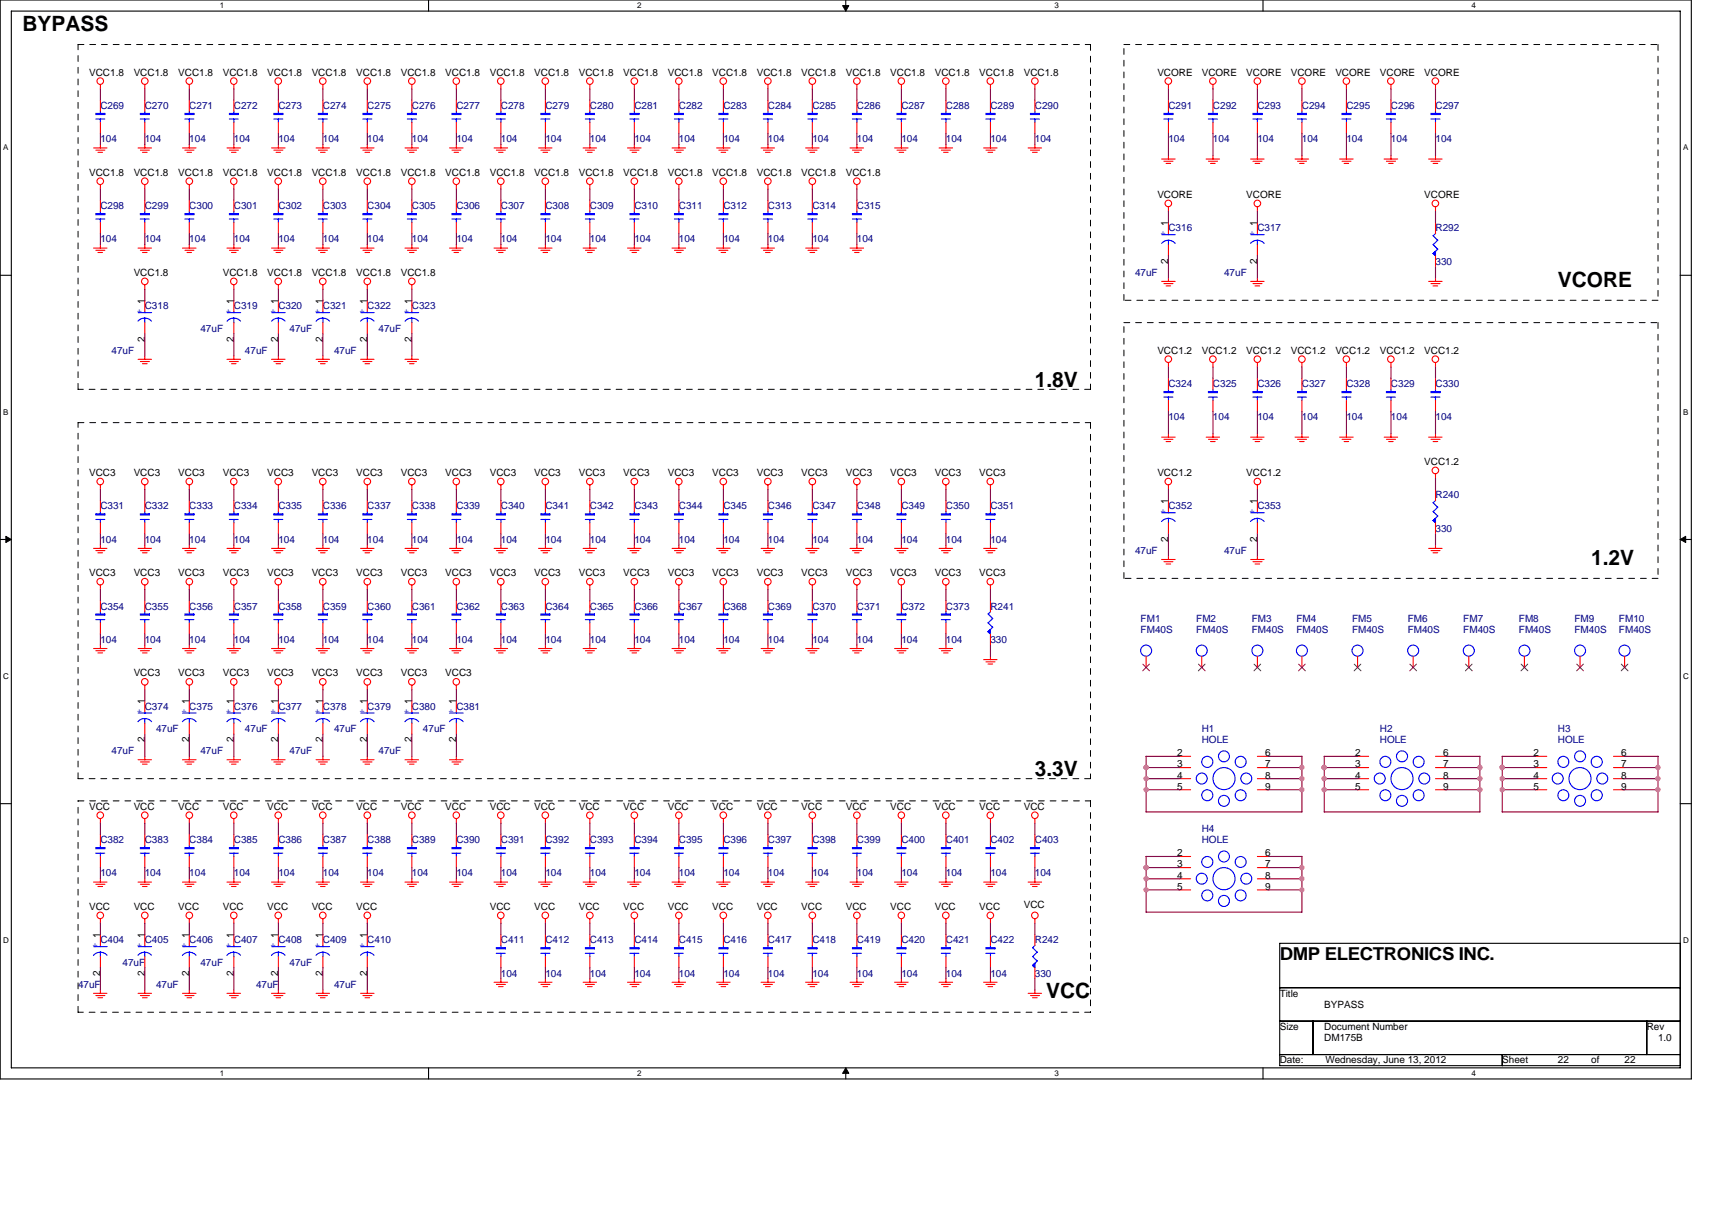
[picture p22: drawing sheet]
<svg xmlns="http://www.w3.org/2000/svg" width="297mm" height="210mm" viewBox="0 0 297 210" stroke-linecap="round" stroke-linejoin="round" font-family="sans-serif">
<defs><g id="words">
<g font-size="3.7">
<text x="3.9" y="5.3">BYPASS</text>
<text x="270.3" y="49.7">VCORE</text>
<text x="179.6" y="67.1">1.8V</text>
<text x="276.1" y="98">1.2V</text>
<text x="179.6" y="134.6">3.3V</text>
<text x="181.5" y="173.2">VCC</text>
</g>
<text font-size="3.1" x="222" y="166.6">DMP ELECTRONICS INC.</text>
<g font-size="1.7">
<text x="15.5" y="13.1">VCC1.8</text>
<text x="23.2" y="13.1">VCC1.8</text>
<text x="30.9" y="13.1">VCC1.8</text>
<text x="38.6" y="13.1">VCC1.8</text>
<text x="46.4" y="13.1">VCC1.8</text>
<text x="54.1" y="13.1">VCC1.8</text>
<text x="61.8" y="13.1">VCC1.8</text>
<text x="69.5" y="13.1">VCC1.8</text>
<text x="77.3" y="13.1">VCC1.8</text>
<text x="85" y="13.1">VCC1.8</text>
<text x="92.7" y="13.1">VCC1.8</text>
<text x="100.4" y="13.1">VCC1.8</text>
<text x="108.1" y="13.1">VCC1.8</text>
<text x="115.9" y="13.1">VCC1.8</text>
<text x="123.6" y="13.1">VCC1.8</text>
<text x="131.3" y="13.1">VCC1.8</text>
<text x="139" y="13.1">VCC1.8</text>
<text x="146.7" y="13.1">VCC1.8</text>
<text x="154.5" y="13.1">VCC1.8</text>
<text x="162.2" y="13.1">VCC1.8</text>
<text x="169.9" y="13.1">VCC1.8</text>
<text x="177.6" y="13.1">VCC1.8</text>
<text x="200.8" y="13.1">VCORE</text>
<text x="208.5" y="13.1">VCORE</text>
<text x="216.2" y="13.1">VCORE</text>
<text x="224" y="13.1">VCORE</text>
<text x="231.7" y="13.1">VCORE</text>
<text x="239.4" y="13.1">VCORE</text>
<text x="247.1" y="13.1">VCORE</text>
<text x="15.5" y="30.5">VCC1.8</text>
<text x="23.2" y="30.5">VCC1.8</text>
<text x="30.9" y="30.5">VCC1.8</text>
<text x="38.6" y="30.5">VCC1.8</text>
<text x="46.4" y="30.5">VCC1.8</text>
<text x="54.1" y="30.5">VCC1.8</text>
<text x="61.8" y="30.5">VCC1.8</text>
<text x="69.5" y="30.5">VCC1.8</text>
<text x="77.3" y="30.5">VCC1.8</text>
<text x="85" y="30.5">VCC1.8</text>
<text x="92.7" y="30.5">VCC1.8</text>
<text x="100.4" y="30.5">VCC1.8</text>
<text x="108.1" y="30.5">VCC1.8</text>
<text x="115.9" y="30.5">VCC1.8</text>
<text x="123.6" y="30.5">VCC1.8</text>
<text x="131.3" y="30.5">VCC1.8</text>
<text x="139" y="30.5">VCC1.8</text>
<text x="146.7" y="30.5">VCC1.8</text>
<text x="200.8" y="34.4">VCORE</text>
<text x="216.2" y="34.4">VCORE</text>
<text x="247.1" y="34.4">VCORE</text>
<text x="23.2" y="47.9">VCC1.8</text>
<text x="38.6" y="47.9">VCC1.8</text>
<text x="46.4" y="47.9">VCC1.8</text>
<text x="54.1" y="47.9">VCC1.8</text>
<text x="61.8" y="47.9">VCC1.8</text>
<text x="69.5" y="47.9">VCC1.8</text>
<text x="202.7" y="45.8" transform="rotate(-90 202.7 45.8)">2</text>
<text x="218.1" y="45.8" transform="rotate(-90 218.1 45.8)">2</text>
<text x="56" y="52.7" transform="rotate(-90 56 52.7)">1</text>
<text x="25.1" y="59.4" transform="rotate(-90 25.1 59.4)">2</text>
<text x="40.6" y="59.4" transform="rotate(-90 40.6 59.4)">2</text>
<text x="48.3" y="59.4" transform="rotate(-90 48.3 59.4)">2</text>
<text x="56" y="59.4" transform="rotate(-90 56 59.4)">2</text>
<text x="63.7" y="59.4" transform="rotate(-90 63.7 59.4)">2</text>
<text x="71.4" y="59.4" transform="rotate(-90 71.4 59.4)">2</text>
<text x="200.8" y="61.4">VCC1.2</text>
<text x="208.5" y="61.4">VCC1.2</text>
<text x="216.2" y="61.4">VCC1.2</text>
<text x="224" y="61.4">VCC1.2</text>
<text x="231.7" y="61.4">VCC1.2</text>
<text x="239.4" y="61.4">VCC1.2</text>
<text x="247.1" y="61.4">VCC1.2</text>
<text x="15.5" y="82.6">VCC3</text>
<text x="23.2" y="82.6">VCC3</text>
<text x="30.9" y="82.6">VCC3</text>
<text x="38.6" y="82.6">VCC3</text>
<text x="46.4" y="82.6">VCC3</text>
<text x="54.1" y="82.6">VCC3</text>
<text x="61.8" y="82.6">VCC3</text>
<text x="69.5" y="82.6">VCC3</text>
<text x="77.3" y="82.6">VCC3</text>
<text x="85" y="82.6">VCC3</text>
<text x="92.7" y="82.6">VCC3</text>
<text x="100.4" y="82.6">VCC3</text>
<text x="108.1" y="82.6">VCC3</text>
<text x="115.9" y="82.6">VCC3</text>
<text x="123.6" y="82.6">VCC3</text>
<text x="131.3" y="82.6">VCC3</text>
<text x="139" y="82.6">VCC3</text>
<text x="146.7" y="82.6">VCC3</text>
<text x="154.5" y="82.6">VCC3</text>
<text x="162.2" y="82.6">VCC3</text>
<text x="169.9" y="82.6">VCC3</text>
<text x="200.8" y="82.6">VCC1.2</text>
<text x="216.2" y="82.6">VCC1.2</text>
<text x="247.1" y="80.7">VCC1.2</text>
<text x="202.7" y="94.1" transform="rotate(-90 202.7 94.1)">2</text>
<text x="218.1" y="94.1" transform="rotate(-90 218.1 94.1)">2</text>
<text x="15.5" y="100">VCC3</text>
<text x="23.2" y="100">VCC3</text>
<text x="30.9" y="100">VCC3</text>
<text x="38.6" y="100">VCC3</text>
<text x="46.4" y="100">VCC3</text>
<text x="54.1" y="100">VCC3</text>
<text x="61.8" y="100">VCC3</text>
<text x="69.5" y="100">VCC3</text>
<text x="77.3" y="100">VCC3</text>
<text x="85" y="100">VCC3</text>
<text x="92.7" y="100">VCC3</text>
<text x="100.4" y="100">VCC3</text>
<text x="108.1" y="100">VCC3</text>
<text x="115.9" y="100">VCC3</text>
<text x="123.6" y="100">VCC3</text>
<text x="131.3" y="100">VCC3</text>
<text x="139" y="100">VCC3</text>
<text x="146.7" y="100">VCC3</text>
<text x="154.5" y="100">VCC3</text>
<text x="162.2" y="100">VCC3</text>
<text x="169.9" y="100">VCC3</text>
<text x="23.2" y="117.4">VCC3</text>
<text x="30.9" y="117.4">VCC3</text>
<text x="38.6" y="117.4">VCC3</text>
<text x="46.4" y="117.4">VCC3</text>
<text x="54.1" y="117.4">VCC3</text>
<text x="61.8" y="117.4">VCC3</text>
<text x="69.5" y="117.4">VCC3</text>
<text x="77.3" y="117.4">VCC3</text>
<text x="56" y="122.2" transform="rotate(-90 56 122.2)">1</text>
<text x="25.1" y="128.8" transform="rotate(-90 25.1 128.8)">2</text>
<text x="32.8" y="128.8" transform="rotate(-90 32.8 128.8)">2</text>
<text x="40.6" y="128.8" transform="rotate(-90 40.6 128.8)">2</text>
<text x="48.3" y="128.8" transform="rotate(-90 48.3 128.8)">2</text>
<text x="56" y="128.8" transform="rotate(-90 56 128.8)">2</text>
<text x="63.7" y="128.8" transform="rotate(-90 63.7 128.8)">2</text>
<text x="71.4" y="128.8" transform="rotate(-90 71.4 128.8)">2</text>
<text x="79.2" y="128.8" transform="rotate(-90 79.2 128.8)">2</text>
<text x="204.3" y="131.2">2</text>
<text x="219.5" y="131.2">6</text>
<text x="235.1" y="131.2">2</text>
<text x="250.4" y="131.2">6</text>
<text x="266" y="131.2">2</text>
<text x="281.3" y="131.2">6</text>
<text x="204.3" y="133.2">3</text>
<text x="204.3" y="135.1">4</text>
<text x="204.3" y="137">5</text>
<text x="219.5" y="133.2">7</text>
<text x="219.5" y="135.1">8</text>
<text x="219.5" y="137">9</text>
<text x="235.1" y="133.2">3</text>
<text x="235.1" y="135.1">4</text>
<text x="235.1" y="137">5</text>
<text x="250.4" y="133.2">7</text>
<text x="250.4" y="135.1">8</text>
<text x="250.4" y="137">9</text>
<text x="266" y="133.2">3</text>
<text x="266" y="135.1">4</text>
<text x="266" y="137">5</text>
<text x="281.3" y="133.2">7</text>
<text x="281.3" y="135.1">8</text>
<text x="281.3" y="137">9</text>
<text x="15.5" y="140.5">VCC</text>
<text x="23.2" y="140.5">VCC</text>
<text x="30.9" y="140.5">VCC</text>
<text x="38.6" y="140.5">VCC</text>
<text x="46.4" y="140.5">VCC</text>
<text x="54.1" y="140.5">VCC</text>
<text x="61.8" y="140.5">VCC</text>
<text x="69.5" y="140.5">VCC</text>
<text x="77.3" y="140.5">VCC</text>
<text x="85" y="140.5">VCC</text>
<text x="92.7" y="140.5">VCC</text>
<text x="100.4" y="140.5">VCC</text>
<text x="108.1" y="140.5">VCC</text>
<text x="115.9" y="140.5">VCC</text>
<text x="123.6" y="140.5">VCC</text>
<text x="131.3" y="140.5">VCC</text>
<text x="139" y="140.5">VCC</text>
<text x="146.7" y="140.5">VCC</text>
<text x="154.5" y="140.5">VCC</text>
<text x="162.2" y="140.5">VCC</text>
<text x="169.9" y="140.5">VCC</text>
<text x="177.6" y="140.5">VCC</text>
<text x="204.3" y="148.6">2</text>
<text x="219.5" y="148.6">6</text>
<text x="204.3" y="150.5">3</text>
<text x="204.3" y="152.5">4</text>
<text x="204.3" y="154.4">5</text>
<text x="219.5" y="150.5">7</text>
<text x="219.5" y="152.5">8</text>
<text x="219.5" y="154.4">9</text>
<text x="15.5" y="157.9">VCC</text>
<text x="23.2" y="157.9">VCC</text>
<text x="30.9" y="157.9">VCC</text>
<text x="38.6" y="157.9">VCC</text>
<text x="46.4" y="157.9">VCC</text>
<text x="54.1" y="157.9">VCC</text>
<text x="61.8" y="157.9">VCC</text>
<text x="85" y="157.9">VCC</text>
<text x="92.7" y="157.9">VCC</text>
<text x="100.4" y="157.9">VCC</text>
<text x="108.1" y="157.9">VCC</text>
<text x="115.9" y="157.9">VCC</text>
<text x="123.6" y="157.9">VCC</text>
<text x="131.3" y="157.9">VCC</text>
<text x="139" y="157.9">VCC</text>
<text x="146.7" y="157.9">VCC</text>
<text x="154.5" y="157.9">VCC</text>
<text x="162.2" y="157.9">VCC</text>
<text x="169.9" y="157.9">VCC</text>
<text x="177.6" y="157.5">VCC</text>
<text x="17.4" y="162.7" transform="rotate(-90 17.4 162.7)">1</text>
<text x="56" y="162.7" transform="rotate(-90 56 162.7)">1</text>
<text x="17.4" y="169.4" transform="rotate(-90 17.4 169.4)">2</text>
<text x="25.1" y="169.4" transform="rotate(-90 25.1 169.4)">2</text>
<text x="32.8" y="169.4" transform="rotate(-90 32.8 169.4)">2</text>
<text x="40.6" y="169.4" transform="rotate(-90 40.6 169.4)">2</text>
<text x="48.3" y="169.4" transform="rotate(-90 48.3 169.4)">2</text>
<text x="56" y="169.4" transform="rotate(-90 56 169.4)">2</text>
<text x="63.7" y="169.4" transform="rotate(-90 63.7 169.4)">2</text>
<text x="222" y="173">Title</text>
<text x="222" y="178.8">Size</text>
<text x="229.8" y="174.9">BYPASS</text>
<text x="229.8" y="178.8">Document Number</text>
<text x="285.7" y="178.8">Rev</text>
<text x="222" y="184.6">Date:</text>
<text x="229.8" y="180.7">DM175B</text>
<text x="230" y="184.6">Wednesday, June 13, 2012</text>
<text x="260.6" y="184.6">Sheet</text>
<text x="270.3" y="184.6">22</text>
<text x="276.1" y="184.6">of</text>
<text x="281.9" y="184.6">22</text>
<text x="287.7" y="180.7">1.0</text>
</g>
<g font-size="1.7" fill="#000080">
<text x="17.4" y="18.9">C269</text>
<text x="25.1" y="18.9">C270</text>
<text x="32.8" y="18.9">C271</text>
<text x="40.6" y="18.9">C272</text>
<text x="48.3" y="18.9">C273</text>
<text x="56" y="18.9">C274</text>
<text x="63.7" y="18.9">C275</text>
<text x="71.5" y="18.9">C276</text>
<text x="79.2" y="18.9">C277</text>
<text x="86.9" y="18.9">C278</text>
<text x="94.6" y="18.9">C279</text>
<text x="102.3" y="18.9">C280</text>
<text x="110.1" y="18.9">C281</text>
<text x="117.8" y="18.9">C282</text>
<text x="125.5" y="18.9">C283</text>
<text x="133.2" y="18.9">C284</text>
<text x="140.9" y="18.9">C285</text>
<text x="148.7" y="18.9">C286</text>
<text x="156.4" y="18.9">C287</text>
<text x="164.1" y="18.9">C288</text>
<text x="171.8" y="18.9">C289</text>
<text x="179.6" y="18.9">C290</text>
<text x="202.7" y="18.9">C291</text>
<text x="210.5" y="18.9">C292</text>
<text x="218.2" y="18.9">C293</text>
<text x="225.9" y="18.9">C294</text>
<text x="233.6" y="18.9">C295</text>
<text x="241.3" y="18.9">C296</text>
<text x="249.1" y="18.9">C297</text>
<text x="17.4" y="24.7">104</text>
<text x="25.1" y="24.7">104</text>
<text x="32.8" y="24.7">104</text>
<text x="40.6" y="24.7">104</text>
<text x="48.3" y="24.7">104</text>
<text x="56" y="24.7">104</text>
<text x="63.7" y="24.7">104</text>
<text x="71.5" y="24.7">104</text>
<text x="79.2" y="24.7">104</text>
<text x="86.9" y="24.7">104</text>
<text x="94.6" y="24.7">104</text>
<text x="102.3" y="24.7">104</text>
<text x="110.1" y="24.7">104</text>
<text x="117.8" y="24.7">104</text>
<text x="125.5" y="24.7">104</text>
<text x="133.2" y="24.7">104</text>
<text x="140.9" y="24.7">104</text>
<text x="148.7" y="24.7">104</text>
<text x="156.4" y="24.7">104</text>
<text x="164.1" y="24.7">104</text>
<text x="171.8" y="24.7">104</text>
<text x="179.6" y="24.7">104</text>
<text x="202.7" y="24.7">104</text>
<text x="210.5" y="24.7">104</text>
<text x="218.2" y="24.7">104</text>
<text x="225.9" y="24.7">104</text>
<text x="233.6" y="24.7">104</text>
<text x="241.3" y="24.7">104</text>
<text x="249.1" y="24.7">104</text>
<text x="17.4" y="36.3">C298</text>
<text x="25.1" y="36.3">C299</text>
<text x="32.8" y="36.3">C300</text>
<text x="40.6" y="36.3">C301</text>
<text x="48.3" y="36.3">C302</text>
<text x="56" y="36.3">C303</text>
<text x="63.7" y="36.3">C304</text>
<text x="71.5" y="36.3">C305</text>
<text x="79.2" y="36.3">C306</text>
<text x="86.9" y="36.3">C307</text>
<text x="94.6" y="36.3">C308</text>
<text x="102.3" y="36.3">C309</text>
<text x="110.1" y="36.3">C310</text>
<text x="117.8" y="36.3">C311</text>
<text x="125.5" y="36.3">C312</text>
<text x="133.2" y="36.3">C313</text>
<text x="140.9" y="36.3">C314</text>
<text x="148.7" y="36.3">C315</text>
<text x="202.7" y="40.2">C316</text>
<text x="218.2" y="40.2">C317</text>
<text x="249.1" y="40.2">R292</text>
<text x="17.4" y="42.1">104</text>
<text x="25.1" y="42.1">104</text>
<text x="32.8" y="42.1">104</text>
<text x="40.6" y="42.1">104</text>
<text x="48.3" y="42.1">104</text>
<text x="56" y="42.1">104</text>
<text x="63.7" y="42.1">104</text>
<text x="71.5" y="42.1">104</text>
<text x="79.2" y="42.1">104</text>
<text x="86.9" y="42.1">104</text>
<text x="94.6" y="42.1">104</text>
<text x="102.3" y="42.1">104</text>
<text x="110.1" y="42.1">104</text>
<text x="117.8" y="42.1">104</text>
<text x="125.5" y="42.1">104</text>
<text x="133.2" y="42.1">104</text>
<text x="140.9" y="42.1">104</text>
<text x="148.7" y="42.1">104</text>
<text x="196.9" y="47.9">47uF</text>
<text x="212.4" y="47.9">47uF</text>
<text x="249.1" y="45.9">330</text>
<text x="25.1" y="53.7">C318</text>
<text x="40.6" y="53.7">C319</text>
<text x="48.3" y="53.7">C320</text>
<text x="56" y="53.7">C321</text>
<text x="63.7" y="53.7">C322</text>
<text x="71.5" y="53.7">C323</text>
<text x="34.8" y="57.5">47uF</text>
<text x="50.2" y="57.5">47uF</text>
<text x="65.7" y="57.5">47uF</text>
<text x="19.3" y="61.4">47uF</text>
<text x="42.5" y="61.4">47uF</text>
<text x="58" y="61.4">47uF</text>
<text x="202.7" y="67.2">C324</text>
<text x="210.5" y="67.2">C325</text>
<text x="218.2" y="67.2">C326</text>
<text x="225.9" y="67.2">C327</text>
<text x="233.6" y="67.2">C328</text>
<text x="241.3" y="67.2">C329</text>
<text x="249.1" y="67.2">C330</text>
<text x="202.7" y="73">104</text>
<text x="210.5" y="73">104</text>
<text x="218.2" y="73">104</text>
<text x="225.9" y="73">104</text>
<text x="233.6" y="73">104</text>
<text x="241.3" y="73">104</text>
<text x="249.1" y="73">104</text>
<text x="17.4" y="88.4">C331</text>
<text x="25.1" y="88.4">C332</text>
<text x="32.8" y="88.4">C333</text>
<text x="40.6" y="88.4">C334</text>
<text x="48.3" y="88.4">C335</text>
<text x="56" y="88.4">C336</text>
<text x="63.7" y="88.4">C337</text>
<text x="71.5" y="88.4">C338</text>
<text x="79.2" y="88.4">C339</text>
<text x="86.9" y="88.4">C340</text>
<text x="94.6" y="88.4">C341</text>
<text x="102.3" y="88.4">C342</text>
<text x="110.1" y="88.4">C343</text>
<text x="117.8" y="88.4">C344</text>
<text x="125.5" y="88.4">C345</text>
<text x="133.2" y="88.4">C346</text>
<text x="140.9" y="88.4">C347</text>
<text x="148.7" y="88.4">C348</text>
<text x="156.4" y="88.4">C349</text>
<text x="164.1" y="88.4">C350</text>
<text x="171.8" y="88.4">C351</text>
<text x="202.7" y="88.4">C352</text>
<text x="218.2" y="88.4">C353</text>
<text x="249.1" y="86.5">R240</text>
<text x="17.4" y="94.2">104</text>
<text x="25.1" y="94.2">104</text>
<text x="32.8" y="94.2">104</text>
<text x="40.6" y="94.2">104</text>
<text x="48.3" y="94.2">104</text>
<text x="56" y="94.2">104</text>
<text x="63.7" y="94.2">104</text>
<text x="71.5" y="94.2">104</text>
<text x="79.2" y="94.2">104</text>
<text x="86.9" y="94.2">104</text>
<text x="94.6" y="94.2">104</text>
<text x="102.3" y="94.2">104</text>
<text x="110.1" y="94.2">104</text>
<text x="117.8" y="94.2">104</text>
<text x="125.5" y="94.2">104</text>
<text x="133.2" y="94.2">104</text>
<text x="140.9" y="94.2">104</text>
<text x="148.7" y="94.2">104</text>
<text x="156.4" y="94.2">104</text>
<text x="164.1" y="94.2">104</text>
<text x="171.8" y="94.2">104</text>
<text x="249.1" y="92.3">330</text>
<text x="196.9" y="96.1">47uF</text>
<text x="212.4" y="96.1">47uF</text>
<text x="17.4" y="105.8">C354</text>
<text x="25.1" y="105.8">C355</text>
<text x="32.8" y="105.8">C356</text>
<text x="40.6" y="105.8">C357</text>
<text x="48.3" y="105.8">C358</text>
<text x="56" y="105.8">C359</text>
<text x="63.7" y="105.8">C360</text>
<text x="71.5" y="105.8">C361</text>
<text x="79.2" y="105.8">C362</text>
<text x="86.9" y="105.8">C363</text>
<text x="94.6" y="105.8">C364</text>
<text x="102.3" y="105.8">C365</text>
<text x="110.1" y="105.8">C366</text>
<text x="117.8" y="105.8">C367</text>
<text x="125.5" y="105.8">C368</text>
<text x="133.2" y="105.8">C369</text>
<text x="140.9" y="105.8">C370</text>
<text x="148.7" y="105.8">C371</text>
<text x="156.4" y="105.8">C372</text>
<text x="164.1" y="105.8">C373</text>
<text x="171.8" y="105.8">R241</text>
<text x="197.9" y="107.9">FM1</text>
<text x="207.6" y="107.9">FM2</text>
<text x="217.2" y="107.9">FM3</text>
<text x="224.9" y="107.9">FM4</text>
<text x="234.6" y="107.9">FM5</text>
<text x="244.2" y="107.9">FM6</text>
<text x="253.9" y="107.9">FM7</text>
<text x="263.5" y="107.9">FM8</text>
<text x="273.2" y="107.9">FM9</text>
<text x="280.9" y="107.9">FM10</text>
<text x="17.4" y="111.6">104</text>
<text x="25.1" y="111.6">104</text>
<text x="32.8" y="111.6">104</text>
<text x="40.6" y="111.6">104</text>
<text x="48.3" y="111.6">104</text>
<text x="56" y="111.6">104</text>
<text x="63.7" y="111.6">104</text>
<text x="71.5" y="111.6">104</text>
<text x="79.2" y="111.6">104</text>
<text x="86.9" y="111.6">104</text>
<text x="94.6" y="111.6">104</text>
<text x="102.3" y="111.6">104</text>
<text x="110.1" y="111.6">104</text>
<text x="117.8" y="111.6">104</text>
<text x="125.5" y="111.6">104</text>
<text x="133.2" y="111.6">104</text>
<text x="140.9" y="111.6">104</text>
<text x="148.7" y="111.6">104</text>
<text x="156.4" y="111.6">104</text>
<text x="164.1" y="111.6">104</text>
<text x="171.8" y="111.6">330</text>
<text x="197.9" y="109.8">FM40S</text>
<text x="207.6" y="109.8">FM40S</text>
<text x="217.2" y="109.8">FM40S</text>
<text x="224.9" y="109.8">FM40S</text>
<text x="234.6" y="109.8">FM40S</text>
<text x="244.2" y="109.8">FM40S</text>
<text x="253.9" y="109.8">FM40S</text>
<text x="263.5" y="109.8">FM40S</text>
<text x="273.2" y="109.8">FM40S</text>
<text x="280.9" y="109.8">FM40S</text>
<text x="25.1" y="123.1">C374</text>
<text x="32.8" y="123.1">C375</text>
<text x="40.6" y="123.1">C376</text>
<text x="48.3" y="123.1">C377</text>
<text x="56" y="123.1">C378</text>
<text x="63.7" y="123.1">C379</text>
<text x="71.5" y="123.1">C380</text>
<text x="79.2" y="123.1">C381</text>
<text x="19.3" y="130.9">47uF</text>
<text x="27.1" y="127">47uF</text>
<text x="34.8" y="130.9">47uF</text>
<text x="42.5" y="127">47uF</text>
<text x="50.2" y="130.9">47uF</text>
<text x="58" y="127">47uF</text>
<text x="65.7" y="130.9">47uF</text>
<text x="73.4" y="127">47uF</text>
<text x="208.5" y="127">H1</text>
<text x="208.5" y="128.9">HOLE</text>
<text x="239.4" y="127">H2</text>
<text x="239.4" y="128.9">HOLE</text>
<text x="270.3" y="127">H3</text>
<text x="270.3" y="128.9">HOLE</text>
<text x="17.4" y="146.3">C382</text>
<text x="25.1" y="146.3">C383</text>
<text x="32.8" y="146.3">C384</text>
<text x="40.6" y="146.3">C385</text>
<text x="48.3" y="146.3">C386</text>
<text x="56" y="146.3">C387</text>
<text x="63.7" y="146.3">C388</text>
<text x="71.5" y="146.3">C389</text>
<text x="79.2" y="146.3">C390</text>
<text x="86.9" y="146.3">C391</text>
<text x="94.6" y="146.3">C392</text>
<text x="102.3" y="146.3">C393</text>
<text x="110.1" y="146.3">C394</text>
<text x="117.8" y="146.3">C395</text>
<text x="125.5" y="146.3">C396</text>
<text x="133.2" y="146.3">C397</text>
<text x="140.9" y="146.3">C398</text>
<text x="148.7" y="146.3">C399</text>
<text x="156.4" y="146.3">C400</text>
<text x="164.1" y="146.3">C401</text>
<text x="171.8" y="146.3">C402</text>
<text x="179.6" y="146.3">C403</text>
<text x="208.5" y="144.4">H4</text>
<text x="208.5" y="146.3">HOLE</text>
<text x="17.4" y="152.1">104</text>
<text x="25.1" y="152.1">104</text>
<text x="32.8" y="152.1">104</text>
<text x="40.6" y="152.1">104</text>
<text x="48.3" y="152.1">104</text>
<text x="56" y="152.1">104</text>
<text x="63.7" y="152.1">104</text>
<text x="71.5" y="152.1">104</text>
<text x="79.2" y="152.1">104</text>
<text x="86.9" y="152.1">104</text>
<text x="94.6" y="152.1">104</text>
<text x="102.3" y="152.1">104</text>
<text x="110.1" y="152.1">104</text>
<text x="117.8" y="152.1">104</text>
<text x="125.5" y="152.1">104</text>
<text x="133.2" y="152.1">104</text>
<text x="140.9" y="152.1">104</text>
<text x="148.7" y="152.1">104</text>
<text x="156.4" y="152.1">104</text>
<text x="164.1" y="152.1">104</text>
<text x="171.8" y="152.1">104</text>
<text x="179.6" y="152.1">104</text>
<text x="17.4" y="163.7">C404</text>
<text x="21.3" y="167.6">47uF</text>
<text x="25.1" y="163.7">C405</text>
<text x="32.8" y="163.7">C406</text>
<text x="34.8" y="167.6">47uF</text>
<text x="40.6" y="163.7">C407</text>
<text x="48.3" y="163.7">C408</text>
<text x="50.2" y="167.6">47uF</text>
<text x="56" y="163.7">C409</text>
<text x="63.7" y="163.7">C410</text>
<text x="86.9" y="163.7">C411</text>
<text x="94.6" y="163.7">C412</text>
<text x="102.3" y="163.7">C413</text>
<text x="110.1" y="163.7">C414</text>
<text x="117.8" y="163.7">C415</text>
<text x="125.5" y="163.7">C416</text>
<text x="133.2" y="163.7">C417</text>
<text x="140.9" y="163.7">C418</text>
<text x="148.7" y="163.7">C419</text>
<text x="156.4" y="163.7">C420</text>
<text x="164.1" y="163.7">C421</text>
<text x="171.8" y="163.7">C422</text>
<text x="179.6" y="163.7">R242</text>
<text x="13.5" y="171.4">47uF</text>
<text x="27.1" y="171.4">47uF</text>
<text x="44.4" y="171.4">47uF</text>
<text x="58" y="171.4">47uF</text>
<text x="86.9" y="169.5">104</text>
<text x="94.6" y="169.5">104</text>
<text x="102.3" y="169.5">104</text>
<text x="110.1" y="169.5">104</text>
<text x="117.8" y="169.5">104</text>
<text x="125.5" y="169.5">104</text>
<text x="133.2" y="169.5">104</text>
<text x="140.9" y="169.5">104</text>
<text x="148.7" y="169.5">104</text>
<text x="156.4" y="169.5">104</text>
<text x="164.1" y="169.5">104</text>
<text x="171.8" y="169.5">104</text>
<text x="179.6" y="169.5">330</text>
</g>
<g font-size="1.7" fill="#00f">
<text x="202.3" y="40.9" transform="rotate(-90 202.3 40.9)">+ 1</text>
<text x="217.7" y="40.9" transform="rotate(-90 217.7 40.9)">+ 1</text>
<text x="24.7" y="54.4" transform="rotate(-90 24.7 54.4)">+ 1</text>
<text x="40.1" y="54.4" transform="rotate(-90 40.1 54.4)">+ 1</text>
<text x="47.9" y="54.4" transform="rotate(-90 47.9 54.4)">+ 1</text>
<text x="55.6" y="54.4" transform="rotate(-90 55.6 54.4)">+</text>
<text x="63.3" y="54.4" transform="rotate(-90 63.3 54.4)">+ 1</text>
<text x="71" y="54.4" transform="rotate(-90 71 54.4)">+ 1</text>
<text x="202.3" y="89.2" transform="rotate(-90 202.3 89.2)">+ 1</text>
<text x="217.7" y="89.2" transform="rotate(-90 217.7 89.2)">+ 1</text>
<text x="24.7" y="123.9" transform="rotate(-90 24.7 123.9)">+ 1</text>
<text x="32.4" y="123.9" transform="rotate(-90 32.4 123.9)">+ 1</text>
<text x="40.1" y="123.9" transform="rotate(-90 40.1 123.9)">+ 1</text>
<text x="47.9" y="123.9" transform="rotate(-90 47.9 123.9)">+ 1</text>
<text x="55.6" y="123.9" transform="rotate(-90 55.6 123.9)">+</text>
<text x="63.3" y="123.9" transform="rotate(-90 63.3 123.9)">+ 1</text>
<text x="71" y="123.9" transform="rotate(-90 71 123.9)">+ 1</text>
<text x="78.7" y="123.9" transform="rotate(-90 78.7 123.9)">+ 1</text>
<text x="17" y="164.5" transform="rotate(-90 17 164.5)">+</text>
<text x="24.7" y="164.5" transform="rotate(-90 24.7 164.5)">+ 1</text>
<text x="32.4" y="164.5" transform="rotate(-90 32.4 164.5)">+ 1</text>
<text x="40.1" y="164.5" transform="rotate(-90 40.1 164.5)">+ 1</text>
<text x="47.9" y="164.5" transform="rotate(-90 47.9 164.5)">+ 1</text>
<text x="55.6" y="164.5" transform="rotate(-90 55.6 164.5)">+</text>
<text x="63.3" y="164.5" transform="rotate(-90 63.3 164.5)">+ 1</text>
</g>
<g font-size="1.4">
<text x="38.2" y="1.5">1</text>
<text x="110.6" y="1.5">2</text>
<text x="182.9" y="1.5">3</text>
<text x="255.3" y="1.5">4</text>
<text x=".5" y="26.1">A</text>
<text x="292" y="26.1">A</text>
<text x=".5" y="71.9">B</text>
<text x="292" y="71.9">B</text>
<text x=".5" y="117.8">C</text>
<text x="292" y="117.8">C</text>
<text x=".5" y="163.6">D</text>
<text x="292" y="163.6">D</text>
<text x="38.2" y="186.8">1</text>
<text x="110.6" y="186.8">2</text>
<text x="182.9" y="186.8">3</text>
<text x="255.3" y="186.8">4</text>
</g>
</g></defs>
<path d="M0 0h293.5v187.2h-293.5zM2 1.9h289.5v183.4h-289.5z" fill="none" stroke="#000" stroke-width=".19"/>
<g fill="#fff">
<path d="M38.2 .2h.7v1.6h-.7z"/>
<path d="M38.2 185.5h.7v1.6h-.7z"/>
</g>
<path d="M74.4 0v1.9M74.4 185.3v1.9" fill="none" stroke="#000" stroke-width=".19"/>
<g fill="#fff">
<path d="M110.6 .2h.7v1.6h-.7z"/>
<path d="M110.6 185.5h.7v1.6h-.7z"/>
</g>
<path d="M146.7 0v1.9M146.7 185.3v1.9" fill="none" stroke="#000" stroke-width=".19"/>
<path d="M146.2 1h1.1l-.6 .9zM146.7 185.3l.6 1h-1.1z" fill="#000" stroke="#000" stroke-width=".17"/>
<g fill="#fff">
<path d="M182.9 .2h.8v1.6h-.8z"/>
<path d="M182.9 185.5h.8v1.6h-.8z"/>
</g>
<path d="M219.1 0v1.9M219.1 185.3v1.9" fill="none" stroke="#000" stroke-width=".19"/>
<g fill="#fff">
<path d="M255.3 .2h.8v1.6h-.8z"/>
<path d="M255.3 185.5h.8v1.6h-.8z"/>
<path d="M.5 24.8h.9v1.6h-.9z"/>
<path d="M292 24.8h.9v1.6h-.9z"/>
<path d="M.5 70.7h.9v1.5h-.9z"/>
<path d="M292 70.7h.9v1.5h-.9z"/>
</g>
<path d="M0 47.8h2M291.5 47.8h2" fill="none" stroke="#000" stroke-width=".19"/>
<g fill="#fff">
<path d="M.5 116.5h1v1.6h-1z"/>
<path d="M292 116.5h1v1.6h-1z"/>
</g>
<path d="M0 93.6h2M291.5 93.6h2" fill="none" stroke="#000" stroke-width=".19"/>
<path d="M1 93.1l1 .5-1 .5zM291.5 93.6l1-.5v1z" fill="#000" stroke="#000" stroke-width=".17"/>
<g fill="#fff">
<path d="M.5 162.4h1v1.5h-1z"/>
<path d="M292 162.4h1v1.5h-1z"/>
</g>
<path d="M0 139.5h2M291.5 139.5h2M222 163.7h69.5v21.2h-69.5zM222 171.4h69.5M222 177.2h69.5M227.8 177.2v5.8M285.7 177.2v5.8M222 183h69.5M260.6 183v1.9" fill="none" stroke="#000" stroke-width=".19"/>
<g fill="none" stroke="#000" stroke-width=".17" stroke-dasharray="1 1 1 1 1 1 1 1">
<path d="M13.5 7.7h175.7M189.2 7.7v59.9M195 7.7h92.7M287.7 7.7v44.4M195 52.1v-44.4M195 56h92.7M287.7 52.1h-92.7M287.7 56v44.4M13.5 67.6v-59.9M13.5 73.3h175.7M189.2 67.6h-175.7M189.2 73.3v61.8"/>
<path d="M195 100.4v-44.4M287.7 100.4h-92.7M13.5 135.1v-61.8M13.5 139h175.7M189.2 135.1h-175.7M189.2 139v36.7M13.5 175.7v-36.7M189.2 175.7h-175.7"/>
</g>
<g fill="none" stroke="#f00" stroke-width=".19">
<path d="M17.4 14.7v.8M17.4 17.4v1.9M25.1 14.7v.8M25.1 17.4v1.9M32.8 14.7v.8M32.8 17.4v1.9M40.6 14.7v.8M48.3 14.7v.8M48.3 17.4v1.9M56 14.7v.8M63.7 14.7v.8M63.7 17.4v1.9"/>
<path d="M71.5 14.7v.8M71.5 17.4v1.9M79.2 14.7v.8M79.2 17.4v1.9M86.9 14.7v.8M86.9 17.4v1.9M94.6 14.7v.8M94.6 17.4v1.9M102.3 14.7v.8M110.1 14.7v.8M110.1 17.4v1.9M117.8 14.7v.8"/>
<path d="M117.8 17.4v1.9M125.5 14.7v.8M125.5 17.4v1.9M133.2 14.7v.8M133.2 17.4v1.9M140.9 14.7v.8M140.9 17.4v1.9M148.7 14.7v.8M156.4 14.7v.8M156.4 17.4v1.9M164.1 14.7v.8M164.1 17.4v1.9"/>
<path d="M171.8 14.7v.8M171.8 17.4v1.9M179.6 14.7v.8M179.6 17.4v1.9M202.7 14.7v.8M202.7 17.4v1.9M210.5 14.7v.8M210.5 17.4v1.9M218.2 14.7v.8M218.2 17.4v1.9M225.9 14.7v.8M225.9 17.4v1.9"/>
<path d="M233.6 14.7v.8M241.3 14.7v.8M241.3 17.4v1.9M249.1 14.7v.8M16.2 25.7h2.4M16.6 26.1h1.6M17 26.4h.8M17.4 21.2v2M17.4 25.1v.6M17.4 32v.8M24 25.7h2.3M24.4 26.1h1.5"/>
<path d="M24.7 26.4h.8M25.1 21.2v2M25.1 25.1v.6M25.1 32v.8M25.1 34.7v2M25.1 38.6v1.9M31.7 25.7h2.3M32.1 26.1h1.6M32.4 26.4h.8M32.8 21.2v2M32.8 25.1v.6M32.8 32v.8"/>
<path d="M32.8 34.7v2M32.8 38.6v1.9M39.4 25.7h2.3M39.8 26.1h1.6M40.2 26.4h.8M40.6 25.1v.6M40.6 32v.8M47.1 25.7h2.4M47.5 26.1h1.6M47.9 26.4h.8M48.3 21.2v2M48.3 25.1v.6"/>
<path d="M48.3 32v.8M48.3 34.7v2M48.3 38.6v1.9M54.8 25.7h2.4M55.2 26.1h1.6M55.6 26.4h.8M56 25.1v.6M56 32v.8M56 34.7v2M56 38.6v1.9M62.6 25.7h2.3M63 26.1h1.5"/>
<path d="M63.3 26.4h.8M63.7 21.2v2M63.7 25.1v.6M63.7 32v.8M63.7 34.7v2M63.7 38.6v1.9M70.3 25.7h2.3M70.7 26.1h1.6M71.1 26.4h.7M71.5 21.2v2M71.5 25.1v.6M71.5 32v.8"/>
<path d="M71.5 34.7v2M71.5 38.6v1.9M78 25.7h2.3M78.4 26.1h1.6M78.8 26.4h.8M79.2 21.2v2M79.2 25.1v.6M79.2 32v.8M85.7 25.7h2.4M86.1 26.1h1.6M86.5 26.4h.8M86.9 21.2v2"/>
<path d="M86.9 25.1v.6M86.9 32v.8M86.9 34.7v2M86.9 38.6v1.9M93.4 25.7h2.4M93.8 26.1h1.6M94.2 26.4h.8M94.6 21.2v2M94.6 25.1v.6M94.6 32v.8M94.6 34.7v2M94.6 38.6v1.9"/>
<path d="M101.2 25.7h2.3M101.6 26.1h1.5M101.9 26.4h.8M102.3 25.1v.6M102.3 32v.8M102.3 34.7v2M102.3 38.6v1.9M108.9 25.7h2.3M109.3 26.1h1.6M109.7 26.4h.7M110.1 21.2v2M110.1 25.1v.6"/>
<path d="M110.1 32v.8M110.1 34.7v2M110.1 38.6v1.9M116.6 25.7h2.4M117 26.1h1.6M117.4 26.4h.8M117.8 21.2v2M117.8 25.1v.6M117.8 32v.8M124.3 25.7h2.4M124.7 26.1h1.6M125.1 26.4h.8"/>
<path d="M125.5 21.2v2M125.5 25.1v.6M125.5 32v.8M125.5 34.7v2M125.5 38.6v1.9M132.1 25.7h2.3M132.5 26.1h1.5M132.8 26.4h.8M133.2 21.2v2M133.2 25.1v.6M133.2 32v.8M133.2 34.7v2"/>
<path d="M133.2 38.6v1.9M139.8 25.7h2.3M140.2 26.1h1.5M140.5 26.4h.8M140.9 21.2v2M140.9 25.1v.6M140.9 32v.8M140.9 34.7v2M140.9 38.6v1.9M147.5 25.7h2.3M147.9 26.1h1.6M148.3 26.4h.8"/>
<path d="M148.7 25.1v.6M148.7 32v.8M155.2 25.7h2.4M155.6 26.1h1.6M156 26.4h.8M156.4 21.2v2M156.4 25.1v.6M162.9 25.7h2.4M163.3 26.1h1.6M163.7 26.4h.8M164.1 21.2v2M164.1 25.1v.6"/>
<path d="M170.7 25.7h2.3M171.1 26.1h1.5M171.4 26.4h.8M171.8 21.2v2M171.8 25.1v.6M178.4 25.7h2.3M178.8 26.1h1.6M179.2 26.4h.8M179.6 21.2v2M179.6 25.1v.6M201.5 27.6h2.4M201.9 28h1.6"/>
<path d="M202.3 28.4h.8M202.7 21.2v2M202.7 27v.6M202.7 35.9v.8M209.3 27.6h2.3M209.7 28h1.5M210 28.4h.8M210.5 21.2v2M210.5 27v.6M217 27.6h2.3M217.4 28h1.6M217.8 28.4h.8"/>
<path d="M218.2 21.2v2M218.2 27v.6M218.2 35.9v.8M218.2 38.6v1.9M224.7 27.6h2.4M225.1 28h1.6M225.5 28.4h.8M225.9 21.2v2M225.9 27v.6M232.4 27.6h2.4M232.9 28h1.5M233.2 28.4h.8"/>
<path d="M233.6 27v.6M240.2 27.6h2.3M240.6 28h1.5M240.9 28.4h.8M241.3 21.2v2M241.3 27v.6M247.9 27.6h2.3M248.3 28h1.5M248.6 28.4h.8M249.1 27v.6M249.1 35.9v.8M249.1 38.6v1.9"/>
<path d="M16.2 43.1h2.4M16.6 43.4h1.6M17 43.8h.8M17.4 42.5v.6M24 43.1h2.3M24.4 43.4h1.5M24.7 43.8h.8M25.1 42.5v.6M25.1 49.4v.8M31.7 43.1h2.3M32.1 43.4h1.6M32.4 43.8h.8"/>
<path d="M32.8 42.5v.6M39.4 43.1h2.3M39.8 43.4h1.6M40.2 43.8h.8M40.6 42.5v.6M40.6 49.4v.8M40.6 52.1v1.9M40.6 56v1.9M47.1 43.1h2.4M47.5 43.4h1.6M47.9 43.8h.8M48.3 42.5v.6"/>
<path d="M48.3 49.4v.8M54.8 43.1h2.4M55.2 43.4h1.6M55.6 43.8h.8M56 42.5v.6M56 49.4v.8M62.6 43.1h2.3M63 43.4h1.5M63.3 43.8h.8M63.7 42.5v.6M63.7 49.4v.8M63.7 52.1v1.9"/>
<path d="M63.7 56v1.9M70.3 43.1h2.3M70.7 43.4h1.6M71.1 43.8h.7M71.5 42.5v.6M71.5 49.4v.8M78 43.1h2.3M78.4 43.4h1.6M78.8 43.8h.8M79.2 42.5v.6M85.7 43.1h2.4M86.1 43.4h1.6"/>
<path d="M86.5 43.8h.8M86.9 42.5v.6M93.4 43.1h2.4M93.8 43.4h1.6M94.2 43.8h.8M94.6 42.5v.6M101.2 43.1h2.3M101.6 43.4h1.5M101.9 43.8h.8M102.3 42.5v.6M108.9 43.1h2.3M109.3 43.4h1.6"/>
<path d="M109.7 43.8h.7M110.1 42.5v.6M116.6 43.1h2.4M117 43.4h1.6M117.4 43.8h.8M117.8 42.5v.6M124.3 43.1h2.4M124.7 43.4h1.6M125.1 43.8h.8M125.5 42.5v.6M132.1 43.1h2.3M132.5 43.4h1.5"/>
<path d="M132.8 43.8h.8M133.2 42.5v.6M139.8 43.1h2.3M140.2 43.4h1.5M140.5 43.8h.8M140.9 42.5v.6M147.5 43.1h2.3M147.9 43.4h1.6M148.3 43.8h.8M148.7 42.5v.6M201.5 48.8h2.4M201.9 49.2h1.6"/>
<path d="M202.3 49.6h.8M202.7 48.3v.6M217 48.8h2.3M217.4 49.2h1.6M217.8 49.6h.8M218.2 42.5v1.9M218.2 48.3v.6M247.9 48.8h2.3M248.3 49.2h1.5M248.6 49.6h.8M249.1 44.4v1.9M249.1 48.3v.6"/>
<path d="M24 62.4h2.3M24.4 62.7h1.5M24.7 63.1h.8M25.1 61.8v.6M39.4 62.4h2.3M39.8 62.7h1.6M40.2 63.1h.8M40.6 61.8v.6M47.1 62.4h2.4M47.5 62.7h1.6M47.9 63.1h.8M48.3 61.8v.6"/>
<path d="M54.8 62.4h2.4M55.2 62.7h1.6M55.6 63.1h.8M56 61.8v.6M62.6 62.4h2.3M63 62.7h1.5M63.3 63.1h.8M63.7 61.8v.6M70.3 62.4h2.3M70.7 62.7h1.6M71.1 63.1h.7M71.5 61.8v.6"/>
<path d="M201.5 75.9h2.4M201.9 76.2h1.6M202.3 76.6h.8M202.7 62.9v.8M202.7 75.3v.6M209.3 75.9h2.3M209.7 76.2h1.5M210 76.6h.8M210.5 62.9v.8M210.5 75.3v.6M217 75.9h2.3M217.4 76.2h1.6"/>
<path d="M217.8 76.6h.8M218.2 62.9v.8M218.2 75.3v.6M224.7 75.9h2.4M225.1 76.2h1.6M225.5 76.6h.8M225.9 62.9v.8M225.9 65.6v2M225.9 69.5v1.9M225.9 75.3v.6M232.4 75.9h2.4M232.9 76.2h1.5"/>
<path d="M233.2 76.6h.8M233.6 62.9v.8M233.6 65.6v2M233.6 69.5v1.9M233.6 75.3v.6M240.2 75.9h2.3M240.6 76.2h1.5M240.9 76.6h.8M241.3 62.9v.8M241.3 65.6v2M241.3 69.5v1.9M241.3 75.3v.6"/>
<path d="M247.9 75.9h2.3M248.3 76.2h1.5M248.6 76.6h.8M249.1 62.9v.8M249.1 65.6v2M249.1 69.5v1.9M249.1 75.3v.6M16.2 95.2h2.4M16.6 95.5h1.6M17 95.9h.8M17.4 84.2v.8M17.4 86.9v1.9"/>
<path d="M17.4 90.7v1.9M17.4 94.6v.6M24 95.2h2.3M24.4 95.5h1.5M24.7 95.9h.8M25.1 84.2v.8M25.1 94.6v.6M31.7 95.2h2.3M32.1 95.5h1.6M32.4 95.9h.8M32.8 84.2v.8M32.8 94.6v.6"/>
<path d="M39.4 95.2h2.3M39.8 95.5h1.6M40.2 95.9h.8M40.6 84.2v.8M40.6 86.9v1.9M40.6 90.7v1.9M40.6 94.6v.6M47.1 95.2h2.4M47.5 95.5h1.6M47.9 95.9h.8M48.3 84.2v.8M48.3 86.9v1.9"/>
<path d="M48.3 90.7v1.9M48.3 94.6v.6M54.8 95.2h2.4M55.2 95.5h1.6M55.6 95.9h.8M56 84.2v.8M56 94.6v.6M62.6 95.2h2.3M63 95.5h1.5M63.3 95.9h.8M63.7 84.2v.8M63.7 86.9v1.9"/>
<path d="M63.7 90.7v1.9M63.7 94.6v.6M70.3 95.2h2.3M70.7 95.5h1.6M71.1 95.9h.7M71.5 84.2v.8M71.5 86.9v1.9M71.5 90.7v1.9M71.5 94.6v.6M78 95.2h2.3M78.4 95.5h1.6M78.8 95.9h.8"/>
<path d="M79.2 84.2v.8M79.2 94.6v.6M85.7 95.2h2.4M86.1 95.5h1.6M86.5 95.9h.8M86.9 84.2v.8M86.9 86.9v1.9M86.9 90.7v1.9M86.9 94.6v.6M93.4 95.2h2.4M93.8 95.5h1.6M94.2 95.9h.8"/>
<path d="M94.6 84.2v.8M94.6 86.9v1.9M94.6 90.7v1.9M94.6 94.6v.6M101.2 95.2h2.3M101.6 95.5h1.5M101.9 95.9h.8M102.3 84.2v.8M102.3 94.6v.6M108.9 95.2h2.3M109.3 95.5h1.6M109.7 95.9h.7"/>
<path d="M110.1 84.2v.8M110.1 86.9v1.9M110.1 90.7v1.9M110.1 94.6v.6M116.6 95.2h2.4M117 95.5h1.6M117.4 95.9h.8M117.8 84.2v.8M117.8 94.6v.6M124.3 95.2h2.4M124.7 95.5h1.6M125.1 95.9h.8"/>
<path d="M125.5 84.2v.8M125.5 86.9v1.9M125.5 90.7v1.9M125.5 94.6v.6M132.1 95.2h2.3M132.5 95.5h1.5M132.8 95.9h.8M133.2 84.2v.8M133.2 94.6v.6M139.8 95.2h2.3M140.2 95.5h1.5M140.5 95.9h.8"/>
<path d="M140.9 84.2v.8M140.9 94.6v.6M147.5 95.2h2.3M147.9 95.5h1.6M148.3 95.9h.8M148.7 84.2v.8M148.7 86.9v1.9M148.7 90.7v1.9M148.7 94.6v.6M155.2 95.2h2.4M155.6 95.5h1.6M156 95.9h.8"/>
<path d="M156.4 84.2v.8M156.4 86.9v1.9M156.4 90.7v1.9M156.4 94.6v.6M162.9 95.2h2.4M163.3 95.5h1.6M163.7 95.9h.8M164.1 84.2v.8M164.1 94.6v.6M170.7 95.2h2.3M171.1 95.5h1.5M171.4 95.9h.8"/>
<path d="M171.8 84.2v.8M171.8 86.9v1.9M171.8 90.7v1.9M171.8 94.6v.6M201.5 97.1h2.4M201.9 97.5h1.6M202.3 97.9h.8M202.7 84.2v.8M202.7 86.9v1.9M202.7 90.7v1.9M202.7 96.5v.6M217 97.1h2.3"/>
<path d="M217.4 97.5h1.6M217.8 97.9h.8M218.2 84.2v.8M218.2 96.5v.6M247.9 95.2h2.3M248.3 95.5h1.5M248.6 95.9h.8M249.1 82.2v.8M249.1 94.6v.6M16.2 112.5h2.4M16.6 112.9h1.6M17 113.3h.8"/>
<path d="M17.4 101.5v.8M17.4 104.2v2M17.4 108.1v1.9M17.4 112v.6M24 112.5h2.3M24.4 112.9h1.5M24.7 113.3h.8M25.1 101.5v.8M25.1 112v.6M25.1 118.9v.8M31.7 112.5h2.3M32.1 112.9h1.6"/>
<path d="M32.4 113.3h.8M32.8 101.5v.8M32.8 112v.6M32.8 118.9v.8M39.4 112.5h2.3M39.8 112.9h1.6M40.2 113.3h.8M40.6 101.5v.8M40.6 112v.6M40.6 118.9v.8M47.1 112.5h2.4M47.5 112.9h1.6"/>
<path d="M47.9 113.3h.8M48.3 101.5v.8M48.3 104.2v2M48.3 108.1v1.9M48.3 112v.6M48.3 118.9v.8M54.8 112.5h2.4M55.2 112.9h1.6M55.6 113.3h.8M56 101.5v.8M56 112v.6M56 118.9v.8"/>
<path d="M62.6 112.5h2.3M63 112.9h1.5M63.3 113.3h.8M63.7 101.5v.8M63.7 112v.6M63.7 118.9v.8M70.3 112.5h2.3M70.7 112.9h1.6M71.1 113.3h.7M71.5 101.5v.8M71.5 112v.6M71.5 118.9v.8"/>
<path d="M78 112.5h2.3M78.4 112.9h1.6M78.8 113.3h.8M79.2 101.5v.8M79.2 104.2v2M79.2 108.1v1.9M79.2 112v.6M79.2 118.9v.8M85.7 112.5h2.4M86.1 112.9h1.6M86.5 113.3h.8M86.9 101.5v.8"/>
<path d="M86.9 104.2v2M86.9 108.1v1.9M86.9 112v.6M93.4 112.5h2.4M93.8 112.9h1.6M94.2 113.3h.8M94.6 101.5v.8M94.6 104.2v2M94.6 108.1v1.9M94.6 112v.6M101.2 112.5h2.3M101.6 112.9h1.5"/>
<path d="M101.9 113.3h.8M102.3 101.5v.8M102.3 104.2v2M102.3 108.1v1.9M102.3 112v.6M108.9 112.5h2.3M109.3 112.9h1.6M109.7 113.3h.7M110.1 101.5v.8M110.1 104.2v2M110.1 108.1v1.9M110.1 112v.6"/>
<path d="M116.6 112.5h2.4M117 112.9h1.6M117.4 113.3h.8M117.8 101.5v.8M117.8 104.2v2M117.8 108.1v1.9M117.8 112v.6M124.3 112.5h2.4M124.7 112.9h1.6M125.1 113.3h.8M125.5 101.5v.8M125.5 104.2v2"/>
<path d="M125.5 108.1v1.9M125.5 112v.6M132.1 112.5h2.3M132.5 112.9h1.5M132.8 113.3h.8M133.2 101.5v.8M133.2 104.2v2M133.2 108.1v1.9M133.2 112v.6M139.8 112.5h2.3M140.2 112.9h1.5M140.5 113.3h.8"/>
<path d="M140.9 101.5v.8M140.9 104.2v2M140.9 108.1v1.9M140.9 112v.6M147.5 112.5h2.3M147.9 112.9h1.6M148.3 113.3h.8M148.7 101.5v.8M148.7 104.2v2M148.7 108.1v1.9M148.7 112v.6M155.2 112.5h2.4"/>
<path d="M155.6 112.9h1.6M156 113.3h.8M156.4 101.5v.8M156.4 112v.6M162.9 112.5h2.4M163.3 112.9h1.6M163.7 113.3h.8M164.1 101.5v.8M164.1 112v.6M170.7 114.5h2.3M171.1 114.9h1.5M171.4 115.2h.8"/>
<path d="M171.8 101.5v.8M171.8 113.9v.6M208.5 113.9v1.9M218.2 113.9v1.9M225.9 113.9v1.9M235.5 113.9v1.9M245.2 113.9v1.9M254.8 113.9v1.9M264.5 113.9v1.9M281.9 113.9v1.9M24 131.8h2.3M24.4 132.2h1.5"/>
<path d="M24.7 132.6h.8M25.1 131.3v.6M31.7 131.8h2.3M32.1 132.2h1.6M32.4 132.6h.8M32.8 121.6v1.9M32.8 125.5v1.9M32.8 131.3v.6M39.4 131.8h2.3M39.8 132.2h1.6M40.2 132.6h.8M40.6 121.6v1.9"/>
<path d="M40.6 125.5v1.9M40.6 131.3v.6M47.1 131.8h2.4M47.5 132.2h1.6M47.9 132.6h.8M48.3 121.6v1.9M48.3 125.5v1.9M48.3 131.3v.6M54.8 131.8h2.4M55.2 132.2h1.6M55.6 132.6h.8M56 121.6v1.9"/>
<path d="M56 125.5v1.9M56 131.3v.6M62.6 131.8h2.3M63 132.2h1.5M63.3 132.6h.8M63.7 121.6v1.9M63.7 125.5v1.9M63.7 131.3v.6M70.3 131.8h2.3M70.7 132.2h1.6M71.1 132.6h.7M71.5 131.3v.6"/>
<path d="M78 131.8h2.3M78.4 132.2h1.6M78.8 132.6h.8M79.2 121.6v1.9M79.2 125.5v1.9M79.2 131.3v.6M204.7 131.3h1.9M204.7 133.2h1.9M204.7 135.1h1.9M204.7 137.1h1.9M218.2 131.3h1.9M218.2 133.2h1.9"/>
<path d="M218.2 135.1h1.9M218.2 137.1h1.9M235.5 131.3h2M235.5 133.2h2M235.5 135.1h2M235.5 137.1h2M249.1 131.3h1.9M249.1 133.2h1.9M249.1 135.1h1.9M249.1 137.1h1.9M16.2 153.1h2.4M16.6 153.5h1.6"/>
<path d="M17 153.8h.8M17.4 142.1v.8M17.4 152.5v.6M17.4 159.4v.8M24 153.1h2.3M24.4 153.5h1.5M24.7 153.8h.8M25.1 142.1v.8M25.1 144.8v1.9M25.1 148.6v2M25.1 152.5v.6M25.1 159.4v.8"/>
<path d="M31.7 153.1h2.3M32.1 153.5h1.6M32.4 153.8h.8M32.8 142.1v.8M32.8 144.8v1.9M32.8 148.6v2M32.8 152.5v.6M32.8 159.4v.8M39.4 153.1h2.3M39.8 153.5h1.6M40.2 153.8h.8M40.6 142.1v.8"/>
<path d="M40.6 144.8v1.9M40.6 148.6v2M40.6 152.5v.6M40.6 159.4v.8M47.1 153.1h2.4M47.5 153.5h1.6M47.9 153.8h.8M48.3 142.1v.8M48.3 144.8v1.9M48.3 148.6v2M48.3 152.5v.6M48.3 159.4v.8"/>
<path d="M54.8 153.1h2.4M55.2 153.5h1.6M55.6 153.8h.8M56 142.1v.8M56 144.8v1.9M56 148.6v2M56 152.5v.6M56 159.4v.8M62.6 153.1h2.3M63 153.5h1.5M63.3 153.8h.8M63.7 142.1v.8"/>
<path d="M63.7 144.8v1.9M63.7 148.6v2M63.7 152.5v.6M63.7 159.4v.8M70.3 153.1h2.3M70.7 153.5h1.6M71.1 153.8h.7M71.5 142.1v.8M71.5 152.5v.6M78 153.1h2.3M78.4 153.5h1.6M78.8 153.8h.8"/>
<path d="M79.2 142.1v.8M79.2 144.8v1.9M79.2 148.6v2M79.2 152.5v.6M85.7 153.1h2.4M86.1 153.5h1.6M86.5 153.8h.8M86.9 142.1v.8M86.9 144.8v1.9M86.9 148.6v2M86.9 152.5v.6M86.9 159.4v.8"/>
<path d="M93.4 153.1h2.4M93.8 153.5h1.6M94.2 153.8h.8M94.6 142.1v.8M94.6 144.8v1.9M94.6 148.6v2M94.6 152.5v.6M94.6 159.4v.8M101.2 153.1h2.3M101.6 153.5h1.5M101.9 153.8h.8M102.3 142.1v.8"/>
<path d="M102.3 144.8v1.9M102.3 148.6v2M102.3 152.5v.6M102.3 159.4v.8M108.9 153.1h2.3M109.3 153.5h1.6M109.7 153.8h.7M110.1 142.1v.8M110.1 144.8v1.9M110.1 148.6v2M110.1 152.5v.6M110.1 159.4v.8"/>
<path d="M116.6 153.1h2.4M117 153.5h1.6M117.4 153.8h.8M117.8 142.1v.8M117.8 152.5v.6M117.8 159.4v.8M124.3 153.1h2.4M124.7 153.5h1.6M125.1 153.8h.8M125.5 142.1v.8M125.5 144.8v1.9M125.5 148.6v2"/>
<path d="M125.5 152.5v.6M125.5 159.4v.8M132.1 153.1h2.3M132.5 153.5h1.5M132.8 153.8h.8M133.2 142.1v.8M133.2 152.5v.6M133.2 159.4v.8M139.8 153.1h2.3M140.2 153.5h1.5M140.5 153.8h.8M140.9 142.1v.8"/>
<path d="M140.9 144.8v1.9M140.9 148.6v2M140.9 152.5v.6M140.9 159.4v.8M147.5 153.1h2.3M147.9 153.5h1.6M148.3 153.8h.8M148.7 142.1v.8M148.7 144.8v1.9M148.7 148.6v2M148.7 152.5v.6M148.7 159.4v.8"/>
<path d="M155.2 153.1h2.4M155.6 153.5h1.6M156 153.8h.8M156.4 142.1v.8M156.4 144.8v1.9M156.4 148.6v2M156.4 152.5v.6M156.4 159.4v.8M162.9 153.1h2.4M163.3 153.5h1.6M163.7 153.8h.8M164.1 142.1v.8"/>
<path d="M164.1 144.8v1.9M164.1 148.6v2M164.1 152.5v.6M164.1 159.4v.8M170.7 153.1h2.3M171.1 153.5h1.5M171.4 153.8h.8M171.8 142.1v.8M171.8 144.8v1.9M171.8 148.6v2M171.8 152.5v.6M171.8 159.4v.8"/>
<path d="M178.4 153.1h2.3M178.8 153.5h1.6M179.2 153.8h.8M179.6 142.1v.8M179.6 144.8v1.9M179.6 148.6v2M179.6 152.5v.6M179.6 159.4v.8M204.7 148.6h1.9M204.7 150.6h1.9M204.7 152.5h1.9M204.7 154.4h1.9"/>
<path d="M218.2 148.6h1.9M218.2 150.6h1.9M218.2 152.5h1.9M218.2 154.4h1.9M16.2 172.4h2.4M16.6 172.8h1.6M17 173.1h.8M17.4 162.2v1.9M17.4 166v1.9M17.4 171.8v.6M24 172.4h2.3M24.4 172.8h1.5"/>
<path d="M24.7 173.1h.8M25.1 162.2v1.9M25.1 166v1.9M25.1 171.8v.6M31.7 172.4h2.3M32.1 172.8h1.6M32.4 173.1h.8M32.8 162.2v1.9M32.8 166v1.9M32.8 171.8v.6M39.4 172.4h2.3M39.8 172.8h1.6"/>
<path d="M40.2 173.1h.8M40.6 171.8v.6M47.1 172.4h2.4M47.5 172.8h1.6M47.9 173.1h.8M48.3 171.8v.6M54.8 172.4h2.4M55.2 172.8h1.6M55.6 173.1h.8M56 162.2v1.9M56 166v1.9M56 171.8v.6"/>
<path d="M62.6 172.4h2.3M63 172.8h1.5M63.3 173.1h.8M63.7 171.8v.6M85.7 170.5h2.4M86.1 170.8h1.6M86.5 171.2h.8M86.9 169.9v.6M93.4 170.5h2.4M93.8 170.8h1.6M94.2 171.2h.8M94.6 169.9v.6"/>
<path d="M101.2 170.5h2.3M101.6 170.8h1.5M101.9 171.2h.8M102.3 169.9v.6M108.9 170.5h2.3M109.3 170.8h1.6M109.7 171.2h.7M110.1 162.2v1.9M110.1 166v1.9M110.1 169.9v.6M116.6 170.5h2.4M117 170.8h1.6"/>
<path d="M117.4 171.2h.8M117.8 162.2v1.9M117.8 166v1.9M117.8 169.9v.6M124.3 170.5h2.4M124.7 170.8h1.6M125.1 171.2h.8M125.5 162.2v1.9M125.5 166v1.9M125.5 169.9v.6M132.1 170.5h2.3M132.5 170.8h1.5"/>
<path d="M132.8 171.2h.8M133.2 162.2v1.9M133.2 166v1.9M133.2 169.9v.6M139.8 170.5h2.3M140.2 170.8h1.5M140.5 171.2h.8M140.9 169.9v.6M147.5 170.5h2.3M147.9 170.8h1.6M148.3 171.2h.8M148.7 169.9v.6"/>
<path d="M155.2 170.5h2.4M155.6 170.8h1.6M156 171.2h.8M156.4 169.9v.6M162.9 170.5h2.4M163.3 170.8h1.6M163.7 171.2h.8M164.1 162.2v1.9M164.1 166v1.9M164.1 169.9v.6M170.7 170.5h2.3M171.1 170.8h1.5"/>
<path d="M171.4 171.2h.8M171.8 162.2v1.9M171.8 166v1.9M171.8 169.9v.6M178.4 172.4h2.3M178.8 172.8h1.6M179.2 173.1h.8M179.6 162.2v1.9M179.6 167.9v2M179.6 171.8v.6"/>
<circle cx="17.4" cy="14.1" r=".57"/>
<circle cx="25.1" cy="14.1" r=".57"/>
<circle cx="32.8" cy="14.1" r=".57"/>
<circle cx="40.6" cy="14.1" r=".57"/>
<circle cx="48.3" cy="14.1" r=".57"/>
<circle cx="56" cy="14.1" r=".57"/>
<circle cx="63.7" cy="14.1" r=".57"/>
<circle cx="71.5" cy="14.1" r=".57"/>
<circle cx="79.2" cy="14.1" r=".57"/>
<circle cx="86.9" cy="14.1" r=".57"/>
<circle cx="94.6" cy="14.1" r=".57"/>
<circle cx="102.3" cy="14.1" r=".57"/>
<circle cx="110.1" cy="14.1" r=".57"/>
<circle cx="117.8" cy="14.1" r=".57"/>
<circle cx="125.5" cy="14.1" r=".57"/>
<circle cx="133.2" cy="14.1" r=".57"/>
<circle cx="140.9" cy="14.1" r=".57"/>
<circle cx="148.7" cy="14.1" r=".57"/>
<circle cx="156.4" cy="14.1" r=".57"/>
<circle cx="164.1" cy="14.1" r=".57"/>
<circle cx="171.8" cy="14.1" r=".57"/>
<circle cx="179.6" cy="14.1" r=".57"/>
<circle cx="202.7" cy="14.1" r=".57"/>
<circle cx="210.4" cy="14.1" r=".57"/>
<circle cx="218.2" cy="14.1" r=".57"/>
<circle cx="225.9" cy="14.1" r=".57"/>
<circle cx="233.6" cy="14.1" r=".57"/>
<circle cx="241.3" cy="14.1" r=".57"/>
<circle cx="249" cy="14.1" r=".57"/>
<circle cx="17.4" cy="31.5" r=".57"/>
<circle cx="25.1" cy="31.5" r=".57"/>
<circle cx="32.8" cy="31.5" r=".57"/>
<circle cx="40.6" cy="31.5" r=".57"/>
<circle cx="48.3" cy="31.5" r=".57"/>
<circle cx="56" cy="31.5" r=".57"/>
<circle cx="63.7" cy="31.5" r=".57"/>
<circle cx="71.5" cy="31.5" r=".57"/>
<circle cx="79.2" cy="31.5" r=".57"/>
<circle cx="86.9" cy="31.5" r=".57"/>
<circle cx="94.6" cy="31.5" r=".57"/>
<circle cx="102.3" cy="31.5" r=".57"/>
<circle cx="110.1" cy="31.5" r=".57"/>
<circle cx="117.8" cy="31.5" r=".57"/>
<circle cx="125.5" cy="31.5" r=".57"/>
<circle cx="133.2" cy="31.5" r=".57"/>
<circle cx="140.9" cy="31.5" r=".57"/>
<circle cx="148.7" cy="31.5" r=".57"/>
<circle cx="202.7" cy="35.3" r=".57"/>
<circle cx="218.2" cy="35.3" r=".57"/>
<circle cx="249" cy="35.3" r=".57"/>
<circle cx="25.1" cy="48.8" r=".57"/>
<circle cx="40.6" cy="48.8" r=".57"/>
<circle cx="48.3" cy="48.8" r=".57"/>
<circle cx="56" cy="48.8" r=".57"/>
<circle cx="63.7" cy="48.8" r=".57"/>
<circle cx="71.5" cy="48.8" r=".57"/>
<circle cx="202.7" cy="62.3" r=".57"/>
<circle cx="210.4" cy="62.3" r=".57"/>
<circle cx="218.2" cy="62.3" r=".57"/>
<circle cx="225.9" cy="62.3" r=".57"/>
<circle cx="233.6" cy="62.3" r=".57"/>
<circle cx="241.3" cy="62.3" r=".57"/>
<circle cx="249" cy="62.3" r=".57"/>
<circle cx="17.4" cy="83.6" r=".57"/>
<circle cx="25.1" cy="83.6" r=".57"/>
<circle cx="32.8" cy="83.6" r=".57"/>
<circle cx="40.6" cy="83.6" r=".57"/>
<circle cx="48.3" cy="83.6" r=".57"/>
<circle cx="56" cy="83.6" r=".57"/>
<circle cx="63.7" cy="83.6" r=".57"/>
<circle cx="71.5" cy="83.6" r=".57"/>
<circle cx="79.2" cy="83.6" r=".57"/>
<circle cx="86.9" cy="83.6" r=".57"/>
<circle cx="94.6" cy="83.6" r=".57"/>
<circle cx="102.3" cy="83.6" r=".57"/>
<circle cx="110.1" cy="83.6" r=".57"/>
<circle cx="117.8" cy="83.6" r=".57"/>
<circle cx="125.5" cy="83.6" r=".57"/>
<circle cx="133.2" cy="83.6" r=".57"/>
<circle cx="140.9" cy="83.6" r=".57"/>
<circle cx="148.7" cy="83.6" r=".57"/>
<circle cx="156.4" cy="83.6" r=".57"/>
<circle cx="164.1" cy="83.6" r=".57"/>
<circle cx="171.8" cy="83.6" r=".57"/>
<circle cx="202.7" cy="83.6" r=".57"/>
<circle cx="218.2" cy="83.6" r=".57"/>
<circle cx="249" cy="81.6" r=".57"/>
<circle cx="17.4" cy="100.9" r=".57"/>
<circle cx="25.1" cy="100.9" r=".57"/>
<circle cx="25.1" cy="118.3" r=".57"/>
<circle cx="32.8" cy="100.9" r=".57"/>
<circle cx="32.8" cy="118.3" r=".57"/>
<circle cx="40.6" cy="100.9" r=".57"/>
<circle cx="40.6" cy="118.3" r=".57"/>
<circle cx="48.3" cy="100.9" r=".57"/>
<circle cx="48.3" cy="118.3" r=".57"/>
<circle cx="56" cy="100.9" r=".57"/>
<circle cx="56" cy="118.3" r=".57"/>
<circle cx="63.7" cy="100.9" r=".57"/>
<circle cx="63.7" cy="118.3" r=".57"/>
<circle cx="71.5" cy="100.9" r=".57"/>
<circle cx="71.5" cy="118.3" r=".57"/>
<circle cx="79.2" cy="100.9" r=".57"/>
<circle cx="79.2" cy="118.3" r=".57"/>
<circle cx="86.9" cy="100.9" r=".57"/>
<circle cx="94.6" cy="100.9" r=".57"/>
<circle cx="102.3" cy="100.9" r=".57"/>
<circle cx="110.1" cy="100.9" r=".57"/>
<circle cx="117.8" cy="100.9" r=".57"/>
<circle cx="125.5" cy="100.9" r=".57"/>
<circle cx="133.2" cy="100.9" r=".57"/>
<circle cx="140.9" cy="100.9" r=".57"/>
<circle cx="148.7" cy="100.9" r=".57"/>
<circle cx="156.4" cy="100.9" r=".57"/>
<circle cx="164.1" cy="100.9" r=".57"/>
<circle cx="171.8" cy="100.9" r=".57"/>
<circle cx="17.4" cy="158.9" r=".57"/>
<circle cx="17.4" cy="141.5" r=".57"/>
<circle cx="25.1" cy="158.9" r=".57"/>
<circle cx="25.1" cy="141.5" r=".57"/>
<circle cx="32.8" cy="158.9" r=".57"/>
<circle cx="32.8" cy="141.5" r=".57"/>
<circle cx="40.6" cy="158.9" r=".57"/>
<circle cx="40.6" cy="141.5" r=".57"/>
<circle cx="48.3" cy="158.9" r=".57"/>
<circle cx="48.3" cy="141.5" r=".57"/>
<circle cx="56" cy="158.9" r=".57"/>
<circle cx="56" cy="141.5" r=".57"/>
<circle cx="63.7" cy="158.9" r=".57"/>
<circle cx="63.7" cy="141.5" r=".57"/>
<circle cx="71.5" cy="141.5" r=".57"/>
<circle cx="79.2" cy="141.5" r=".57"/>
<circle cx="86.9" cy="158.9" r=".57"/>
<circle cx="86.9" cy="141.5" r=".57"/>
<circle cx="94.6" cy="158.9" r=".57"/>
<circle cx="94.6" cy="141.5" r=".57"/>
<circle cx="102.3" cy="158.9" r=".57"/>
<circle cx="102.3" cy="141.5" r=".57"/>
<circle cx="110.1" cy="158.9" r=".57"/>
<circle cx="110.1" cy="141.5" r=".57"/>
<circle cx="117.8" cy="158.9" r=".57"/>
<circle cx="117.8" cy="141.5" r=".57"/>
<circle cx="125.5" cy="158.9" r=".57"/>
<circle cx="125.5" cy="141.5" r=".57"/>
<circle cx="133.2" cy="158.9" r=".57"/>
<circle cx="133.2" cy="141.5" r=".57"/>
<circle cx="140.9" cy="158.9" r=".57"/>
<circle cx="140.9" cy="141.5" r=".57"/>
<circle cx="148.7" cy="158.9" r=".57"/>
<circle cx="148.7" cy="141.5" r=".57"/>
<circle cx="156.4" cy="158.9" r=".57"/>
<circle cx="156.4" cy="141.5" r=".57"/>
<circle cx="164.1" cy="158.9" r=".57"/>
<circle cx="164.1" cy="141.5" r=".57"/>
<circle cx="171.8" cy="158.9" r=".57"/>
<circle cx="171.8" cy="141.5" r=".57"/>
<circle cx="179.6" cy="158.9" r=".57"/>
<circle cx="179.6" cy="141.5" r=".57"/>
</g>
<g fill="none" stroke="#00f" stroke-width=".19">
<path d="M17.4 19.3v.4M25.1 19.3v.4M32.8 19.3v.4M48.3 19.3v.4M63.7 19.3v.4M71.5 19.3v.4M79.2 19.3v.4M86.9 19.3v.4M94.6 19.3v.4M110.1 19.3v.4M117.8 19.3v.4M125.5 19.3v.4"/>
<path d="M133.2 19.3v.4M140.9 19.3v.4M156.4 19.3v.4M164.1 19.3v.4M171.8 19.3v.4M179.6 19.3v.4M202.7 19.3v.4M210.5 19.3v.4M218.2 19.3v.4M225.9 19.3v.4M241.3 19.3v.4M16.6 20.7h1.6"/>
<path d="M17.4 20.6v.6M24.3 20.7h1.6M24.3 38h1.6M25.1 20.6v.6M25.1 36.7v.4M25.1 38v.6M32.1 20.7h1.5M32.1 38h1.5M32.8 20.6v.6M32.8 36.7v.4M32.8 38v.6M47.5 20.7h1.6"/>
<path d="M47.5 38h1.6M48.3 20.6v.6M48.3 36.7v.4M48.3 38v.6M55.2 38h1.6M56 36.7v.4M56 38v.6M62.9 20.7h1.6M62.9 38h1.6M63.7 20.6v.6M63.7 36.7v.4M63.7 38v.6"/>
<path d="M70.7 20.7h1.5M70.7 38h1.5M71.5 20.6v.6M71.5 36.7v.4M71.5 38v.6M78.4 20.7h1.5M79.2 20.6v.6M86.1 20.7h1.6M86.1 38h1.6M86.9 20.6v.6M86.9 36.7v.4M86.9 38v.6"/>
<path d="M93.8 20.7h1.6M93.8 38h1.6M94.6 20.6v.6M94.6 36.7v.4M94.6 38v.6M101.6 38h1.5M102.3 36.7v.4M102.3 38v.6M109.3 20.7h1.5M109.3 38h1.5M110.1 20.6v.6M110.1 36.7v.4"/>
<path d="M110.1 38v.6M117 20.7h1.6M117 38h1.6M117.8 20.6v.6M117.8 36.7v.4M117.8 38v.6M124.7 20.7h1.6M124.7 38h1.6M125.5 20.6v.6M125.5 36.7v.4M125.5 38v.6M132.4 20.7h1.6"/>
<path d="M132.4 38h1.6M133.2 20.6v.6M133.2 36.7v.4M133.2 38v.6M140.2 20.7h1.5M140.2 38h1.5M140.9 20.6v.6M140.9 36.7v.4M140.9 38v.6M155.6 20.7h1.6M156.4 20.6v.6M163.3 20.7h1.6"/>
<path d="M164.1 20.6v.6M171 20.7h1.6M171.8 20.6v.6M178.8 20.7h1.5M179.6 20.6v.6M201.9 20.7h1.6M202.7 20.6v.6M209.7 20.7h1.5M210.5 20.6v.6M217.4 20.7h1.5M218.2 20.6v.6M225.1 20.7h1.6"/>
<path d="M225.9 20.6v.6M240.5 20.7h1.6M241.3 20.6v.6M39.4 54.3h2.4M40.6 55.2a1.54 1.54 0 0 1 1.1 .5M40.6 55.2a1.46 1.46 0 0 0-1.2 .6M40.6 54v.3M40.6 55.2v.8M62.6 54.3h2.3M63.7 55.2a1.54 1.54 0 0 1 1.2 .5M63.7 55.2a1.54 1.54 0 0 0-1.2 .5M63.7 54v.3"/>
<path d="M63.7 55.2v.8M217 42.2a1.54 1.54 0 0 1 1.1-.5h.1a1.54 1.54 0 0 1 1.1 .5M217 40.7h2.3M218.2 40.5v.2M218.2 41.7v.8M248.6 44l.5 .4M248.6 42.4l.8 .8M248.6 40.9l.9 .8-.8 .8M249.1 40.5l-.4 .4M249.5 43.2l-.8 .8M225.1 68.9h1.6M225.9 67.5v.4"/>
<path d="M225.9 68.9v.6M232.8 68.9h1.6M233.6 67.5v.4M233.6 68.9v.6M240.5 68.9h1.6M241.3 67.5v.4M241.3 68.9v.6M248.3 68.9h1.5M249.1 67.5v.4M249.1 68.9v.6M16.6 90.1h1.6M17.4 88.8v.4"/>
<path d="M17.4 90.1v.6M39.8 90.1h1.5M40.6 88.8v.4M40.6 90.1v.6M47.5 90.1h1.6M48.3 88.8v.4M48.3 90.1v.6M62.9 90.1h1.6M63.7 88.8v.4M63.7 90.1v.6M70.7 90.1h1.5M71.5 88.8v.4"/>
<path d="M71.5 90.1v.6M86.1 90.1h1.6M86.9 88.8v.4M86.9 90.1v.6M93.8 90.1h1.6M94.6 88.8v.4M94.6 90.1v.6M109.3 90.1h1.5M110.1 88.8v.4M110.1 90.1v.6M124.7 90.1h1.6M125.5 88.8v.4"/>
<path d="M125.5 90.1v.6M147.9 90.1h1.6M148.7 88.8v.4M148.7 90.1v.6M155.6 90.1h1.6M156.4 88.8v.4M156.4 90.1v.6M171 90.1h1.6M171.8 88.8v.4M171.8 90.1v.6M201.6 89h2.3M202.7 88.8v.2"/>
<path d="M202.7 90v.7M203.9 90.5a1.55 1.55 0 0 0-1.2-.5 1.47 1.47 0 0 0-1.2 .5M16.6 107.5h1.6M17.4 106.2v.4M17.4 107.5v.6M47.5 107.5h1.6M48.3 106.2v.4M48.3 107.5v.6M78.4 107.5h1.5M79.2 106.2v.4M79.2 107.5v.6M86.1 107.5h1.6"/>
<path d="M86.9 106.2v.4M86.9 107.5v.6M93.8 107.5h1.6M94.6 106.2v.4M94.6 107.5v.6M101.6 107.5h1.5M102.3 106.2v.4M102.3 107.5v.6M109.3 107.5h1.5M110.1 106.2v.4M110.1 107.5v.6M117 107.5h1.6"/>
<path d="M117.8 106.2v.4M117.8 107.5v.6M124.7 107.5h1.6M125.5 106.2v.4M125.5 107.5v.6M132.4 107.5h1.6M133.2 106.2v.4M133.2 107.5v.6M140.2 107.5h1.5M140.9 106.2v.4M140.9 107.5v.6M147.9 107.5h1.6"/>
<path d="M148.7 106.2v.4M148.7 107.5v.6M31.7 123.7h2.3M32.8 124.7a1.54 1.54 0 0 1 1.2 .5M32.8 124.7a1.51 1.51 0 0 0-1.2 .5M32.8 123.5v.3M32.8 124.7v.8M39.4 123.7h2.4M40.6 124.7a1.54 1.54 0 0 1 1.2 .5M40.6 124.7a1.51 1.51 0 0 0-1.2 .5M40.6 123.5v.3M40.6 124.7v.8"/>
<path d="M47.1 123.7h2.4M48.3 124.7a1.54 1.54 0 0 1 1.2 .5M48.3 124.7a1.51 1.51 0 0 0-1.2 .5M48.3 123.5v.3M48.3 124.7v.8M54.9 123.7h2.3M56 123.5v.3M56 124.7v.8M57.2 125.2a1.55 1.55 0 0 0-1.2-.5 1.51 1.51 0 0 0-1.2 .5M62.6 123.7h2.3M63.7 124.7a1.54 1.54 0 0 1 1.2 .5M63.7 124.7a1.46 1.46 0 0 0-1.2 .5"/>
<path d="M63.7 123.5v.3M63.7 124.7v.8M78 123.7h2.4M79.2 124.7a1.54 1.54 0 0 1 1.2 .5M79.2 124.7a1.51 1.51 0 0 0-1.2 .5M79.2 123.5v.3M79.2 124.7v.8M24.3 148.1h1.6M25.1 146.7v.4M25.1 148v.6M32.1 148.1h1.5M32.8 146.7v.4"/>
<path d="M32.8 148v.6M39.8 148.1h1.5M40.6 146.7v.4M40.6 148v.6M47.5 148.1h1.6M48.3 146.7v.4M48.3 148v.6M55.2 148.1h1.6M56 146.7v.4M56 148v.6M62.9 148.1h1.6M63.7 146.7v.4"/>
<path d="M63.7 148v.6M78.4 148.1h1.5M79.2 146.7v.4M79.2 148v.6M86.1 148.1h1.6M86.9 146.7v.4M86.9 148v.6M93.8 148.1h1.6M94.6 146.7v.4M94.6 148v.6M101.6 148.1h1.5M102.3 146.7v.4"/>
<path d="M102.3 148v.6M109.3 148.1h1.5M110.1 146.7v.4M110.1 148v.6M124.7 148.1h1.6M125.5 146.7v.4M125.5 148v.6M140.2 148.1h1.5M140.9 146.7v.4M140.9 148v.6M147.9 148.1h1.6M148.7 146.7v.4"/>
<path d="M148.7 148v.6M155.6 148.1h1.6M156.4 146.7v.4M156.4 148v.6M163.3 148.1h1.6M164.1 146.7v.4M164.1 148v.6M171 148.1h1.6M171.8 146.7v.4M171.8 148v.6M178.8 148.1h1.5M179.6 146.7v.4"/>
<path d="M179.6 148v.6M16.3 164.3h2.3M17.4 164.1v.2M17.4 165.2v.8M18.6 165.8a1.55 1.55 0 0 0-1.2-.6 1.54 1.54 0 0 0-1.2 .6M24 164.3h2.3M25.1 165.2a1.54 1.54 0 0 1 1.2 .6M25.1 165.2a1.54 1.54 0 0 0-1.2 .6M25.1 164.1v.2M25.1 165.2v.8M31.7 164.3h2.3M32.8 165.2a1.54 1.54 0 0 1 1.2 .6"/>
<path d="M32.8 165.2a1.54 1.54 0 0 0-1.2 .6M32.8 164.1v.2M32.8 165.2v.8M54.9 164.3h2.3M56 164.1v.2M56 165.2v.8M57.2 165.8a1.55 1.55 0 0 0-1.2-.6 1.54 1.54 0 0 0-1.2 .6M109.3 165.4h1.5M110.1 164.1v.4M110.1 165.4v.6M117 165.4h1.6M117.8 164.1v.4"/>
<path d="M117.8 165.4v.6M124.7 165.4h1.6M125.5 164.1v.4M125.5 165.4v.6M132.4 165.4h1.6M133.2 164.1v.4M133.2 165.4v.6M163.3 165.4h1.6M164.1 164.1v.4M164.1 165.4v.6M171 165.4h1.6M171.8 164.1v.4"/>
<path d="M171.8 165.4v.6M179.2 167.5l.4 .4M179.2 166l.8 .8M179.2 164.4l.8 .8M179.6 164.1l-.4 .4M180 166.8l-.8 .8M180 165.2l-.8 .8"/>
<circle cx="208.5" cy="112.9" r=".96"/>
<circle cx="218.2" cy="112.9" r=".96"/>
<circle cx="225.9" cy="112.9" r=".96"/>
<circle cx="235.5" cy="112.9" r=".96"/>
<circle cx="245.2" cy="112.9" r=".96"/>
<circle cx="254.8" cy="112.9" r=".96"/>
<circle cx="264.5" cy="112.9" r=".96"/>
<circle cx="281.9" cy="112.9" r=".96"/>
<circle cx="208.5" cy="135.1" r=".95"/>
<circle cx="209.5" cy="132.2" r=".96"/>
<circle cx="209.5" cy="138" r=".96"/>
<circle cx="212.4" cy="131.3" r=".95"/>
<circle cx="212.4" cy="139" r=".95"/>
<circle cx="212.4" cy="135.1" r="1.92"/>
<circle cx="215.3" cy="132.2" r=".96"/>
<circle cx="215.3" cy="138" r=".95"/>
<circle cx="216.2" cy="135.1" r=".95"/>
<circle cx="239.4" cy="135.1" r=".95"/>
<circle cx="240.4" cy="132.2" r=".96"/>
<circle cx="240.4" cy="138" r=".95"/>
<circle cx="243.3" cy="135.1" r="1.92"/>
<circle cx="243.3" cy="131.3" r=".96"/>
<circle cx="243.3" cy="139" r=".96"/>
<circle cx="246.1" cy="132.2" r=".96"/>
<circle cx="246.1" cy="138" r=".95"/>
<circle cx="247.1" cy="135.1" r=".95"/>
<circle cx="208.5" cy="152.5" r=".95"/>
<circle cx="209.5" cy="155.4" r=".96"/>
<circle cx="209.5" cy="149.6" r=".96"/>
<circle cx="212.4" cy="156.3" r=".96"/>
<circle cx="212.4" cy="148.6" r=".95"/>
<circle cx="212.4" cy="152.5" r="1.92"/>
<circle cx="215.3" cy="149.6" r=".95"/>
<circle cx="215.3" cy="155.4" r=".95"/>
<circle cx="216.2" cy="152.5" r=".95"/>
</g>
<g fill="#00f" stroke="#00f" stroke-width=".19">
<path d="M124.7 147.1v.2h1.6v-.2z" fill-rule="evenodd"/>
<path d="M47.5 89.2v.2h1.6v-.2z" fill-rule="evenodd"/>
<path d="M78.4 106.6v.1h1.5v-.1z" fill-rule="evenodd"/>
<path d="M178.8 147.1v.2h1.5v-.2z" fill-rule="evenodd"/>
<path d="M24.4 19.7v.2h1.5v-.2z" fill-rule="evenodd"/>
<path d="M147.9 147.1v.2h1.6v-.2z" fill-rule="evenodd"/>
<path d="M16.6 106.6v.1h1.6v-.1z" fill-rule="evenodd"/>
<path d="M39.8 147.1v.2h1.5v-.2z" fill-rule="evenodd"/>
<path d="M63 89.2v.2h1.5v-.2z" fill-rule="evenodd"/>
<path d="M63 147.1v.2h1.5v-.2z" fill-rule="evenodd"/>
<path d="M178.8 19.7v.2h1.5v-.2z" fill-rule="evenodd"/>
<path d="M16.6 19.7v.2h1.6v-.2z" fill-rule="evenodd"/>
<path d="M55.2 147.1v.2h1.6v-.2z" fill-rule="evenodd"/>
<path d="M201.9 19.7v.2h1.6v-.2z" fill-rule="evenodd"/>
<path d="M163.3 164.5v.2h1.6v-.2z" fill-rule="evenodd"/>
<path d="M171.1 164.5v.2h1.5v-.2z" fill-rule="evenodd"/>
<path d="M47.5 37.1v.2h1.6v-.2z" fill-rule="evenodd"/>
<path d="M109.3 37.1v.2h1.5v-.2z" fill-rule="evenodd"/>
<path d="M78.4 19.7v.2h1.5v-.2z" fill-rule="evenodd"/>
<path d="M155.6 89.2v.2h1.6v-.2z" fill-rule="evenodd"/>
<path d="M24.4 147.1v.2h1.5v-.2z" fill-rule="evenodd"/>
<path d="M232.9 67.9v.2h1.5v-.2z" fill-rule="evenodd"/>
<path d="M47.5 147.1v.2h1.6v-.2z" fill-rule="evenodd"/>
<path d="M101.6 37.1v.2h1.5v-.2z" fill-rule="evenodd"/>
<path d="M93.8 106.6v.1h1.6v-.1z" fill-rule="evenodd"/>
<path d="M86.1 19.7v.2h1.6v-.2z" fill-rule="evenodd"/>
<path d="M78.4 147.1v.2h1.5v-.2z" fill-rule="evenodd"/>
<path d="M140.2 106.6v.1h1.5v-.1z" fill-rule="evenodd"/>
<path d="M147.9 89.2v.2h1.6v-.2z" fill-rule="evenodd"/>
<path d="M171.1 89.2v.2h1.5v-.2z" fill-rule="evenodd"/>
<path d="M163.3 19.7v.2h1.6v-.2z" fill-rule="evenodd"/>
<path d="M155.6 147.1v.2h1.6v-.2z" fill-rule="evenodd"/>
<path d="M163.3 147.1v.2h1.6v-.2z" fill-rule="evenodd"/>
<path d="M93.8 89.2v.2h1.6v-.2z" fill-rule="evenodd"/>
<path d="M86.1 106.6v.1h1.6v-.1z" fill-rule="evenodd"/>
<path d="M124.7 89.2v.2h1.6v-.2z" fill-rule="evenodd"/>
<path d="M132.5 164.5v.2h1.5v-.2z" fill-rule="evenodd"/>
<path d="M93.8 19.7v.2h1.6v-.2z" fill-rule="evenodd"/>
<path d="M140.2 37.1v.2h1.5v-.2z" fill-rule="evenodd"/>
<path d="M63 37.1v.2h1.5v-.2z" fill-rule="evenodd"/>
<path d="M132.5 19.7v.2h1.5v-.2z" fill-rule="evenodd"/>
<path d="M86.1 147.1v.2h1.6v-.2z" fill-rule="evenodd"/>
<path d="M209.7 19.7v.2h1.5v-.2z" fill-rule="evenodd"/>
<path d="M109.3 19.7v.2h1.5v-.2z" fill-rule="evenodd"/>
<path d="M32.1 37.1v.2h1.5v-.2z" fill-rule="evenodd"/>
<path d="M225.1 19.7v.2h1.6v-.2z" fill-rule="evenodd"/>
<path d="M140.2 19.7v.2h1.5v-.2z" fill-rule="evenodd"/>
<path d="M47.5 106.6v.1h1.6v-.1z" fill-rule="evenodd"/>
<path d="M32.1 19.7v.2h1.5v-.2z" fill-rule="evenodd"/>
<path d="M248.3 67.9v.2h1.5v-.2z" fill-rule="evenodd"/>
<path d="M109.3 147.1v.2h1.5v-.2z" fill-rule="evenodd"/>
<path d="M240.6 19.7v.2h1.5v-.2z" fill-rule="evenodd"/>
<path d="M179.2 167.6l.4-.4v.7l-.4-.3 .4-.4z" fill-rule="evenodd"/>
<path d="M240.6 67.9v.2h1.5v-.2z" fill-rule="evenodd"/>
<path d="M124.7 106.6v.1h1.6v-.1z" fill-rule="evenodd"/>
<path d="M101.6 106.6v.1h1.5v-.1z" fill-rule="evenodd"/>
<path d="M225.1 67.9v.2h1.6v-.2z" fill-rule="evenodd"/>
<path d="M140.2 147.1v.2h1.5v-.2z" fill-rule="evenodd"/>
<path d="M155.6 19.7v.2h1.6v-.2z" fill-rule="evenodd"/>
<path d="M124.7 37.1v.2h1.6v-.2z" fill-rule="evenodd"/>
<path d="M217.4 19.7v.2h1.5v-.2z" fill-rule="evenodd"/>
<path d="M16.6 89.2v.2h1.6v-.2z" fill-rule="evenodd"/>
<path d="M24.4 37.1v.2h1.5v-.2z" fill-rule="evenodd"/>
<path d="M93.8 147.1v.2h1.6v-.2z" fill-rule="evenodd"/>
<path d="M132.5 106.6v.1h1.5v-.1z" fill-rule="evenodd"/>
<path d="M70.7 89.2v.2h1.5v-.2z" fill-rule="evenodd"/>
<path d="M93.8 37.1v.2h1.6v-.2z" fill-rule="evenodd"/>
<path d="M117 164.5v.2h1.6v-.2z" fill-rule="evenodd"/>
<path d="M86.1 89.2v.2h1.6v-.2z" fill-rule="evenodd"/>
<path d="M86.1 37.1v.2h1.6v-.2z" fill-rule="evenodd"/>
<path d="M109.3 164.5v.2h1.5v-.2z" fill-rule="evenodd"/>
<path d="M63 19.7v.2h1.5v-.2z" fill-rule="evenodd"/>
<path d="M55.2 37.1v.2h1.6v-.2z" fill-rule="evenodd"/>
<path d="M117 19.7v.2h1.6v-.2z" fill-rule="evenodd"/>
<path d="M124.7 19.7v.2h1.6v-.2z" fill-rule="evenodd"/>
<path d="M171.1 147.1v.2h1.5v-.2z" fill-rule="evenodd"/>
<path d="M70.7 19.7v.2h1.5v-.2z" fill-rule="evenodd"/>
<path d="M109.3 106.6v.1h1.5v-.1z" fill-rule="evenodd"/>
<path d="M132.5 37.1v.2h1.5v-.2z" fill-rule="evenodd"/>
<path d="M117 106.6v.1h1.6v-.1z" fill-rule="evenodd"/>
<path d="M70.7 37.1v.2h1.5v-.2z" fill-rule="evenodd"/>
<path d="M248.7 44l.4-.4v.8l-.4-.4 .4-.4z" fill-rule="evenodd"/>
<path d="M32.1 147.1v.2h1.5v-.2z" fill-rule="evenodd"/>
<path d="M147.9 106.6v.1h1.6v-.1z" fill-rule="evenodd"/>
<path d="M39.8 89.2v.2h1.5v-.2z" fill-rule="evenodd"/>
<path d="M47.5 19.7v.2h1.6v-.2z" fill-rule="evenodd"/>
<path d="M109.3 89.2v.2h1.5v-.2z" fill-rule="evenodd"/>
<path d="M124.7 164.5v.2h1.6v-.2z" fill-rule="evenodd"/>
<path d="M101.6 147.1v.2h1.5v-.2z" fill-rule="evenodd"/>
<path d="M171.1 19.7v.2h1.5v-.2z" fill-rule="evenodd"/>
</g>
<g fill="none" stroke="#804000" stroke-width=".17">
<path d="M207.9 115.3l1.2 1.1M209.1 115.3l-1.2 1.1M217.6 115.3l1.2 1.1M218.7 115.3l-1.1 1.1M225.3 115.3l1.2 1.1M226.5 115.3l-1.2 1.1M235 115.3l1.1 1.1M236.1 115.3l-1.2 1.1M244.6 115.3l1.2 1.1M245.8 115.3l-1.2 1.1M254.3 115.3l1.1 1.1M255.4 115.3l-1.1 1.1"/>
<path d="M263.9 115.3l1.2 1.1M265.1 115.3l-1.2 1.1M281.3 115.3l1.2 1.1M282.4 115.3l-1.1 1.1"/>
</g>
<path d="M117 37.1h1.6v.2h-1.6z" fill="#00f"/>
<g fill="none" stroke="#00f" stroke-width=".19">
<path d="M40.6 19.3v.4M56 19.3v.4M102.3 19.3v.4M148.7 19.3v.4M233.6 19.3v.4M249.1 19.3v.4M16.6 38h1.6M17.4 36.7v.4M17.4 38v.6M39.8 20.7h1.5M39.8 38h1.5M40.6 20.6v.6"/>
<path d="M40.6 36.7v.4M40.6 38v.6M55.2 20.7h1.6M56 20.6v.6M78.4 38h1.5M79.2 36.7v.4M79.2 38v.6M101.6 20.7h1.5M102.3 20.6v.6M117 37.1h1.6v.2h-1.6zM147.9 20.7h1.6M147.9 38h1.6"/>
<path d="M148.7 20.6v.6M148.7 36.7v.4M148.7 38v.6M232.8 20.7h1.6M233.6 20.6v.6M248.3 20.7h1.5M249.1 20.6v.6M24 54.3h2.3M25.1 55.2a1.54 1.54 0 0 1 1.2 .5M25.1 55.2a1.54 1.54 0 0 0-1.2 .5M25.1 54v.3M25.1 55.2v.8"/>
<path d="M47.1 54.3h2.4M48.3 55.2a1.54 1.54 0 0 1 1.2 .5M48.3 55.2a1.46 1.46 0 0 0-1.2 .6M48.3 54v.3M48.3 55.2v.8M54.9 54.3h2.3M56 54v.3M56 55.2v.8M57.2 55.7a1.55 1.55 0 0 0-1.2-.5 1.46 1.46 0 0 0-1.2 .6M70.3 54.3h2.3M71.4 55.2h.1a1.54 1.54 0 0 1 1.1 .5M71.4 55.2a1.46 1.46 0 0 0-1.1 .6"/>
<path d="M71.5 54v.3M71.5 55.2v.8M201.6 40.7h2.3M202.7 40.5v.2M202.7 41.7v.8M203.9 42.2a1.55 1.55 0 0 0-1.2-.5 1.47 1.47 0 0 0-1.2 .5M201.9 68.9h1.6M202.7 67.5v.4M202.7 68.9v.6M209.7 68.9h1.5M210.5 67.5v.4M210.5 68.9v.6"/>
<path d="M217.4 68.9h1.5M218.2 67.5v.4M218.2 68.9v.6M24.3 90.1h1.6M25.1 88.8v.4M25.1 90.1v.6M32.1 90.1h1.5M32.8 88.8v.4M32.8 90.1v.6M55.2 90.1h1.6M56 88.8v.4M56 90.1v.6"/>
<path d="M78.4 90.1h1.5M79.2 88.8v.4M79.2 90.1v.6M101.6 90.1h1.5M102.3 88.8v.4M102.3 90.1v.6M117 90.1h1.6M117.8 88.8v.4M117.8 90.1v.6M132.4 90.1h1.6M133.2 88.8v.4M133.2 90.1v.6"/>
<path d="M140.2 90.1h1.5M140.9 88.8v.4M140.9 90.1v.6M163.3 90.1h1.6M164.1 88.8v.4M164.1 90.1v.6M217 90.5a1.54 1.54 0 0 1 1.1-.5h.1a1.54 1.54 0 0 1 1.1 .5M217 89h2.3M218.2 88.8v.2M218.2 90v.7M248.6 90.3l.5 .4M248.6 88.8l.8 .8"/>
<path d="M248.6 87.2l.8 .8M249.1 86.8l-.4 .4M249.5 89.5l-.8 .8M249.5 88l-.8 .8M24.3 107.5h1.6M25.1 106.2v.4M25.1 107.5v.6M32.1 107.5h1.5M32.8 106.2v.4M32.8 107.5v.6M39.8 107.5h1.5M40.6 106.2v.4"/>
<path d="M40.6 107.5v.6M55.2 107.5h1.6M56 106.2v.4M56 107.5v.6M62.9 107.5h1.6M63.7 106.2v.4M63.7 107.5v.6M70.7 107.5h1.5M71.5 106.2v.4M71.5 107.5v.6M155.6 107.5h1.6M156.4 106.2v.4"/>
<path d="M156.4 107.5v.6M163.3 107.5h1.6M164.1 106.2v.4M164.1 107.5v.6M171.4 109.6l.4 .4M171.4 108.1l.8 .8M171.4 106.5l.8 .8M171.9 106.2l-.5 .4M172.3 108.8l-.9 .8M172.3 107.3l-.9 .8M24 123.7h2.3M25.1 124.7a1.54 1.54 0 0 1 1.2 .5"/>
<path d="M25.1 124.7a1.46 1.46 0 0 0-1.2 .5M25.1 123.5v.3M25.1 124.7v.8M70.3 123.7h2.3M71.4 124.7h.1a1.54 1.54 0 0 1 1.1 .5M71.4 124.7a1.51 1.51 0 0 0-1.2 .5M71.5 123.5v.3M71.5 124.7v.8M16.6 148.1h1.6M17.4 146.7v.4M17.4 148v.6M70.7 148.1h1.5"/>
<path d="M71.5 146.7v.4M71.5 148v.6M117 148.1h1.6M117.8 146.7v.4M117.8 148v.6M132.4 148.1h1.6M133.2 146.7v.4M133.2 148v.6M39.4 164.3h2.4M40.6 165.2a1.54 1.54 0 0 1 1.1 .6M40.6 165.2a1.54 1.54 0 0 0-1.2 .6M40.6 164.1v.2"/>
<path d="M40.6 165.2v.8M47.1 164.3h2.4M48.3 165.2a1.54 1.54 0 0 1 1.2 .6M48.3 165.2a1.54 1.54 0 0 0-1.2 .6M48.3 164.1v.2M48.3 165.2v.8M62.6 164.3h2.3M63.7 165.2a1.54 1.54 0 0 1 1.2 .6M63.7 165.2a1.54 1.54 0 0 0-1.2 .6M63.7 164.1v.2M63.7 165.2v.8M86.1 165.4h1.6"/>
<path d="M86.9 164.1v.4M86.9 165.4v.6M93.8 165.4h1.6M94.6 164.1v.4M94.6 165.4v.6M101.6 165.4h1.5M102.3 164.1v.4M102.3 165.4v.6M140.2 165.4h1.5M140.9 164.1v.4M140.9 165.4v.6M147.9 165.4h1.6"/>
<path d="M148.7 164.1v.4M148.7 165.4v.6M155.6 165.4h1.6M156.4 164.1v.4M156.4 165.4v.6"/>
<circle cx="198.9" cy="112.9" r=".96"/>
<circle cx="274.1" cy="112.9" r=".96"/>
<circle cx="270.3" cy="135.1" r=".95"/>
<circle cx="271.2" cy="132.2" r=".96"/>
<circle cx="271.2" cy="138" r=".95"/>
<circle cx="274.1" cy="135.1" r="1.92"/>
<circle cx="274.1" cy="131.3" r=".95"/>
<circle cx="274.1" cy="139" r=".95"/>
<circle cx="277" cy="132.2" r=".96"/>
<circle cx="277" cy="138" r=".96"/>
<circle cx="278" cy="135.1" r=".95"/>
</g>
<g fill="none" stroke="#f00" stroke-width=".19">
<path d="M40.6 17.4v1.9M56 17.4v1.9M102.3 17.4v1.9M148.7 17.4v1.9M233.6 17.4v1.9M249.1 17.4v1.9M17.4 34.7v2M17.4 38.6v1.9M40.6 21.2v2M40.6 34.7v2M40.6 38.6v1.9M56 21.2v2"/>
<path d="M79.2 34.7v2M79.2 38.6v1.9M102.3 21.2v2M117.8 34.7v2M117.8 38.6v1.9M148.7 21.2v2M148.7 34.7v2M148.7 38.6v1.9M202.7 38.6v1.9M233.6 21.2v2M249.1 21.2v2M25.1 52.1v1.9"/>
<path d="M25.1 56v1.9M48.3 52.1v1.9M48.3 56v1.9M56 52.1v1.9M56 56v1.9M71.5 52.1v1.9M71.5 56v1.9M202.7 42.5v1.9M202.7 65.6v2M202.7 69.5v1.9M210.5 65.6v2M210.5 69.5v1.9"/>
<path d="M218.2 65.6v2M218.2 69.5v1.9M25.1 86.9v1.9M25.1 90.7v1.9M32.8 86.9v1.9M32.8 90.7v1.9M56 86.9v1.9M56 90.7v1.9M79.2 86.9v1.9M79.2 90.7v1.9M102.3 86.9v1.9M102.3 90.7v1.9"/>
<path d="M117.8 86.9v1.9M117.8 90.7v1.9M133.2 86.9v1.9M133.2 90.7v1.9M140.9 86.9v1.9M140.9 90.7v1.9M164.1 86.9v1.9M164.1 90.7v1.9M218.2 86.9v1.9M218.2 90.7v1.9M249.1 84.9v2M249.1 90.7v1.9"/>
<path d="M25.1 104.2v2M25.1 108.1v1.9M32.8 104.2v2M32.8 108.1v1.9M40.6 104.2v2M40.6 108.1v1.9M56 104.2v2M56 108.1v1.9M63.7 104.2v2M63.7 108.1v1.9M71.5 104.2v2M71.5 108.1v1.9"/>
<path d="M156.4 104.2v2M156.4 108.1v1.9M164.1 104.2v2M164.1 108.1v1.9M171.8 104.2v2M171.8 110v2M198.9 113.9v1.9M274.1 113.9v1.9M25.1 121.6v1.9M25.1 125.5v1.9M71.5 121.6v1.9M71.5 125.5v1.9"/>
<path d="M266.4 131.3h2M266.4 133.2h2M266.4 135.1h2M266.4 137.1h2M279.9 131.3h2M279.9 133.2h2M279.9 135.1h2M279.9 137.1h2M17.4 144.8v1.9M17.4 148.6v2M71.5 144.8v1.9M71.5 148.6v2"/>
<path d="M117.8 144.8v1.9M117.8 148.6v2M133.2 144.8v1.9M133.2 148.6v2M40.6 162.2v1.9M40.6 166v1.9M48.3 162.2v1.9M48.3 166v1.9M63.7 162.2v1.9M63.7 166v1.9M86.9 162.2v1.9M86.9 166v1.9"/>
<path d="M94.6 162.2v1.9M94.6 166v1.9M102.3 162.2v1.9M102.3 166v1.9M140.9 162.2v1.9M140.9 166v1.9M148.7 162.2v1.9M148.7 166v1.9M156.4 162.2v1.9M156.4 166v1.9"/>
</g>
<g fill="#00f" stroke="#00f" stroke-width=".19">
<path d="M163.3 89.2v.2h1.6v-.2z" fill-rule="evenodd"/>
<path d="M55.2 106.6v.1h1.6v-.1z" fill-rule="evenodd"/>
<path d="M16.6 147.1v.2h1.6v-.2z" fill-rule="evenodd"/>
<path d="M101.6 89.2v.2h1.5v-.2z" fill-rule="evenodd"/>
<path d="M70.7 147.1v.2h1.5v-.2z" fill-rule="evenodd"/>
<path d="M232.9 19.7v.2h1.5v-.2z" fill-rule="evenodd"/>
<path d="M147.9 37.1v.2h1.6v-.2z" fill-rule="evenodd"/>
<path d="M209.7 67.9v.2h1.5v-.2z" fill-rule="evenodd"/>
<path d="M86.1 164.5v.2h1.6v-.2z" fill-rule="evenodd"/>
<path d="M39.8 19.7v.2h1.5v-.2z" fill-rule="evenodd"/>
<path d="M39.8 106.6v.1h1.5v-.1z" fill-rule="evenodd"/>
<path d="M63 106.6v.1h1.5v-.1z" fill-rule="evenodd"/>
<path d="M248.7 90.3l.4-.3v.7l-.4-.4 .4-.3z" fill-rule="evenodd"/>
<path d="M32.1 89.2v.2h1.5v-.2z" fill-rule="evenodd"/>
<path d="M201.9 67.9v.2h1.6v-.2z" fill-rule="evenodd"/>
<path d="M55.2 89.2v.2h1.6v-.2z" fill-rule="evenodd"/>
<path d="M132.5 147.1v.2h1.5v-.2z" fill-rule="evenodd"/>
<path d="M70.7 106.6v.1h1.5v-.1z" fill-rule="evenodd"/>
<path d="M24.4 89.2v.2h1.5v-.2z" fill-rule="evenodd"/>
<path d="M155.6 106.6v.1h1.6v-.1z" fill-rule="evenodd"/>
<path d="M39.8 37.1v.2h1.5v-.2z" fill-rule="evenodd"/>
<path d="M117 89.2v.2h1.6v-.2z" fill-rule="evenodd"/>
<path d="M101.6 164.5v.2h1.5v-.2z" fill-rule="evenodd"/>
<path d="M163.3 106.6v.1h1.6v-.1z" fill-rule="evenodd"/>
<path d="M155.6 164.5v.2h1.6v-.2z" fill-rule="evenodd"/>
<path d="M147.9 164.5v.2h1.6v-.2z" fill-rule="evenodd"/>
<path d="M78.4 37.1v.2h1.5v-.2z" fill-rule="evenodd"/>
<path d="M147.9 19.7v.2h1.6v-.2z" fill-rule="evenodd"/>
<path d="M140.2 164.5v.2h1.5v-.2z" fill-rule="evenodd"/>
<path d="M16.6 37.1v.2h1.6v-.2z" fill-rule="evenodd"/>
<path d="M140.2 89.2v.2h1.5v-.2z" fill-rule="evenodd"/>
<path d="M132.5 89.2v.2h1.5v-.2z" fill-rule="evenodd"/>
<path d="M101.6 19.7v.2h1.5v-.2z" fill-rule="evenodd"/>
<path d="M171.4 109.6l.4-.3v.7l-.4-.4 .4-.3z" fill-rule="evenodd"/>
<path d="M117 147.1v.2h1.6v-.2z" fill-rule="evenodd"/>
<path d="M55.2 19.7v.2h1.6v-.2z" fill-rule="evenodd"/>
<path d="M217.4 67.9v.2h1.5v-.2z" fill-rule="evenodd"/>
<path d="M248.3 19.7v.2h1.5v-.2z" fill-rule="evenodd"/>
<path d="M32.1 106.6v.1h1.5v-.1z" fill-rule="evenodd"/>
<path d="M93.8 164.5v.2h1.6v-.2z" fill-rule="evenodd"/>
<path d="M78.4 89.2v.2h1.5v-.2z" fill-rule="evenodd"/>
<path d="M24.4 106.6v.1h1.5v-.1z" fill-rule="evenodd"/>
</g>
<path d="M198.3 115.3l1.1 1.1M199.4 115.3l-1.1 1.1M273.6 115.3l1.1 1.1M274.7 115.3l-1.1 1.1" fill="none" stroke="#804000" stroke-width=".17"/>
<g fill="none" stroke="#800040" stroke-width=".19">
<path d="M17.4 15.4v2M25.1 15.4v2M32.8 15.4v2M40.6 15.4v2M48.3 15.4v2M56 15.4v2M63.7 15.4v2M71.5 15.4v2M79.2 15.4v2M86.9 15.4v2M94.6 15.4v2M102.3 15.4v2"/>
<path d="M110.1 15.4v2M117.8 15.4v2M125.5 15.4v2M133.2 15.4v2M140.9 15.4v2M148.7 15.4v2M156.4 15.4v2M164.1 15.4v2M171.8 15.4v2M179.6 15.4v2M202.7 15.4v2M210.5 15.4v2"/>
<path d="M218.2 15.4v2M225.9 15.4v2M233.6 15.4v2M241.3 15.4v2M249.1 15.4v2M17.4 23.2v1.9M17.4 32.8v1.9M25.1 23.2v1.9M25.1 32.8v1.9M32.8 23.2v1.9M32.8 32.8v1.9M40.6 23.2v1.9"/>
<path d="M40.6 32.8v1.9M48.3 23.2v1.9M48.3 32.8v1.9M56 23.2v1.9M56 32.8v1.9M63.7 23.2v1.9M63.7 32.8v1.9M71.5 23.2v1.9M71.5 32.8v1.9M79.2 23.2v1.9M79.2 32.8v1.9M86.9 23.2v1.9"/>
<path d="M86.9 32.8v1.9M94.6 23.2v1.9M94.6 32.8v1.9M102.3 23.2v1.9M102.3 32.8v1.9M110.1 23.2v1.9M110.1 32.8v1.9M117.8 23.2v1.9M117.8 32.8v1.9M125.5 23.2v1.9M125.5 32.8v1.9M133.2 23.2v1.9"/>
<path d="M133.2 32.8v1.9M140.9 23.2v1.9M140.9 32.8v1.9M148.7 23.2v1.9M148.7 32.8v1.9M156.4 23.2v1.9M164.1 23.2v1.9M171.8 23.2v1.9M179.6 23.2v1.9M202.7 23.1v3.9M202.7 36.7v1.9M210.5 23.1v3.9"/>
<path d="M218.2 23.1v3.9M218.2 36.7v1.9M225.9 23.1v3.9M233.6 23.1v3.9M241.3 23.1v3.9M249.1 23.1v3.9M249.1 36.7v1.9M17.4 40.5v2M25.1 40.5v2M25.1 50.2v1.9M25.1 57.9v3.9M32.8 40.5v2"/>
<path d="M40.6 40.5v2M40.6 50.2v1.9M40.6 57.9v3.9M48.3 40.5v2M48.3 50.2v1.9M48.3 57.9v3.9M56 40.5v2M56 50.2v1.9M56 57.9v3.9M63.7 40.5v2M63.7 50.2v1.9M63.7 57.9v3.9"/>
<path d="M71.5 40.5v2M71.5 50.2v1.9M71.5 57.9v3.9M79.2 40.5v2M86.9 40.5v2M94.6 40.5v2M102.3 40.5v2M110.1 40.5v2M117.8 40.5v2M125.5 40.5v2M133.2 40.5v2M140.9 40.5v2"/>
<path d="M148.7 40.5v2M202.7 44.4v3.9M218.2 44.4v3.9M249.1 46.3v2M202.7 63.7v1.9M202.7 71.4v3.9M210.5 63.7v1.9M210.5 71.4v3.9M218.2 63.7v1.9M218.2 71.4v3.9M225.9 63.7v1.9M225.9 71.4v3.9"/>
<path d="M233.6 63.7v1.9M233.6 71.4v3.9M241.3 63.7v1.9M241.3 71.4v3.9M249.1 63.7v1.9M249.1 71.4v3.9M17.4 84.9v2M17.4 92.6v2M25.1 84.9v2M25.1 92.6v2M32.8 84.9v2M32.8 92.6v2"/>
<path d="M40.6 84.9v2M40.6 92.6v2M48.3 84.9v2M48.3 92.6v2M56 84.9v2M56 92.6v2M63.7 84.9v2M63.7 92.6v2M71.5 84.9v2M71.5 92.6v2M79.2 84.9v2M79.2 92.6v2"/>
<path d="M86.9 84.9v2M86.9 92.6v2M94.6 84.9v2M94.6 92.6v2M102.3 84.9v2M102.3 92.6v2M110.1 84.9v2M110.1 92.6v2M117.8 84.9v2M117.8 92.6v2M125.5 84.9v2M125.5 92.6v2"/>
<path d="M133.2 84.9v2M133.2 92.6v2M140.9 84.9v2M140.9 92.6v2M148.7 84.9v2M148.7 92.6v2M156.4 84.9v2M156.4 92.6v2M164.1 84.9v2M164.1 92.6v2M171.8 84.9v2M171.8 92.6v2"/>
<path d="M202.7 84.9v2M202.7 92.6v3.9M218.2 84.9v2M218.2 92.6v3.9M249.1 83v2M249.1 92.6v2M17.4 102.3v1.9M17.4 110v2M25.1 102.3v1.9M25.1 110v2M25.1 119.7v1.9M32.8 102.3v1.9"/>
<path d="M32.8 110v2M32.8 119.7v1.9M40.6 102.3v1.9M40.6 110v2M40.6 119.7v1.9M48.3 102.3v1.9M48.3 110v2M48.3 119.7v1.9M56 102.3v1.9M56 110v2M56 119.7v1.9M63.7 102.3v1.9"/>
<path d="M63.7 110v2M63.7 119.7v1.9M71.5 102.3v1.9M71.5 110v2M71.5 119.7v1.9M79.2 102.3v1.9M79.2 110v2M79.2 119.7v1.9M86.9 102.3v1.9M86.9 110v2M94.6 102.3v1.9M94.6 110v2"/>
<path d="M102.3 102.3v1.9M102.3 110v2M110.1 102.3v1.9M110.1 110v2M117.8 102.3v1.9M117.8 110v2M125.5 102.3v1.9M125.5 110v2M133.2 102.3v1.9M133.2 110v2M140.9 102.3v1.9M140.9 110v2"/>
<path d="M148.7 102.3v1.9M148.7 110v2M156.4 102.3v1.9M156.4 110v2M164.1 102.3v1.9M164.1 110v2M171.8 102.3v2M171.8 112v1.9M25.1 127.4v3.9M32.8 127.4v3.9M40.6 127.4v3.9M48.3 127.4v3.9"/>
<path d="M56 127.4v3.9M63.7 127.4v3.9M71.5 127.4v3.9M79.2 127.4v3.9M198.8 131.3h5.9M198.8 133.2h5.9M198.8 135.1h5.9M198.8 137.1h5.9M198.9 131.2v9.7M220.1 131.3h5.8M220.1 133.2h5.8M220.1 135.1h5.8"/>
<path d="M220.1 137.1h5.8M225.9 131.2v9.7h-27.1M229.7 131.3h5.8M229.7 133.2h5.8M229.7 135.1h5.8M229.7 137.1h5.8M229.8 131.2v9.7M251 131.3h5.8M251 133.2h5.8M251 135.1h5.8M251 137.1h5.8M256.8 131.2v9.7h-27.1"/>
<path d="M260.6 131.3h5.8M260.6 133.2h5.8M260.6 135.1h5.8M260.6 137.1h5.8M260.6 131.2v9.7M281.9 131.3h5.8M281.9 133.2h5.8M281.9 135.1h5.8M281.9 137.1h5.8M287.7 131.2v9.7h-27.1M17.4 142.8v2M17.4 150.5v2"/>
<path d="M25.1 142.8v2M25.1 150.5v2M32.8 142.8v2M32.8 150.5v2M40.6 142.8v2M40.6 150.5v2M48.3 142.8v2M48.3 150.5v2M56 142.8v2M56 150.5v2M63.7 142.8v2M63.7 150.5v2"/>
<path d="M71.5 142.8v2M71.5 150.5v2M79.2 142.8v2M79.2 150.5v2M86.9 142.8v2M86.9 150.5v2M94.6 142.8v2M94.6 150.5v2M102.3 142.8v2M102.3 150.5v2M110.1 142.8v2M110.1 150.5v2"/>
<path d="M117.8 142.8v2M117.8 150.5v2M125.5 142.8v2M125.5 150.5v2M133.2 142.8v2M133.2 150.5v2M140.9 142.8v2M140.9 150.5v2M148.7 142.8v2M148.7 150.5v2M156.4 142.8v2M156.4 150.5v2"/>
<path d="M164.1 142.8v2M164.1 150.5v2M171.8 142.8v2M171.8 150.5v2M179.6 142.8v2M179.6 150.5v2M198.8 148.6h5.9M198.8 150.6h5.9M198.8 152.5h5.9M198.8 154.4h5.9M198.9 148.6v9.7M220.1 148.6h5.8"/>
<path d="M220.1 150.6h5.8M220.1 152.5h5.8M220.1 154.4h5.8M225.9 148.6v9.7h-27.1M17.4 160.2v2M17.4 167.9v3.9M25.1 160.2v2M25.1 167.9v3.9M32.8 160.2v2M32.8 167.9v3.9M40.6 160.2v2M40.6 167.9v3.9"/>
<path d="M48.3 160.2v2M48.3 167.9v3.9M56 160.2v2M56 167.9v3.9M63.7 160.2v2M63.7 167.9v3.9M86.9 160.2v2M86.9 167.9v2M94.6 160.2v2M94.6 167.9v2M102.3 160.2v2M102.3 167.9v2"/>
<path d="M110.1 160.2v2M110.1 167.9v2M117.8 160.2v2M117.8 167.9v2M125.5 160.2v2M125.5 167.9v2M133.2 160.2v2M133.2 167.9v2M140.9 160.2v2M140.9 167.9v2M148.7 160.2v2M148.7 167.9v2"/>
<path d="M156.4 160.2v2M156.4 167.9v2M164.1 160.2v2M164.1 167.9v2M171.8 160.2v2M171.8 167.9v2M179.6 160.2v2M179.6 169.9v1.9"/>
</g>
<g fill="#f0f" stroke="#f0f" stroke-width=".19">
<circle cx="198.9" cy="133.2" r=".38"/>
<circle cx="198.9" cy="135.1" r=".38"/>
<circle cx="198.9" cy="137" r=".38"/>
<circle cx="225.9" cy="133.2" r=".38"/>
<circle cx="225.9" cy="135.1" r=".38"/>
<circle cx="225.9" cy="137" r=".38"/>
<circle cx="229.7" cy="133.2" r=".38"/>
<circle cx="229.7" cy="135.1" r=".38"/>
<circle cx="229.7" cy="137" r=".38"/>
<circle cx="256.8" cy="133.2" r=".38"/>
<circle cx="256.8" cy="135.1" r=".38"/>
<circle cx="256.8" cy="137" r=".38"/>
<circle cx="260.6" cy="133.2" r=".38"/>
<circle cx="260.6" cy="135.1" r=".38"/>
<circle cx="260.6" cy="137" r=".38"/>
<circle cx="287.7" cy="133.2" r=".38"/>
<circle cx="287.7" cy="135.1" r=".38"/>
<circle cx="287.7" cy="137" r=".38"/>
<circle cx="198.9" cy="150.6" r=".38"/>
<circle cx="198.9" cy="152.5" r=".38"/>
<circle cx="198.9" cy="154.4" r=".38"/>
<circle cx="225.9" cy="150.6" r=".38"/>
<circle cx="225.9" cy="152.5" r=".38"/>
<circle cx="225.9" cy="154.4" r=".38"/>
</g>
<use href="#words"/>
</svg>
